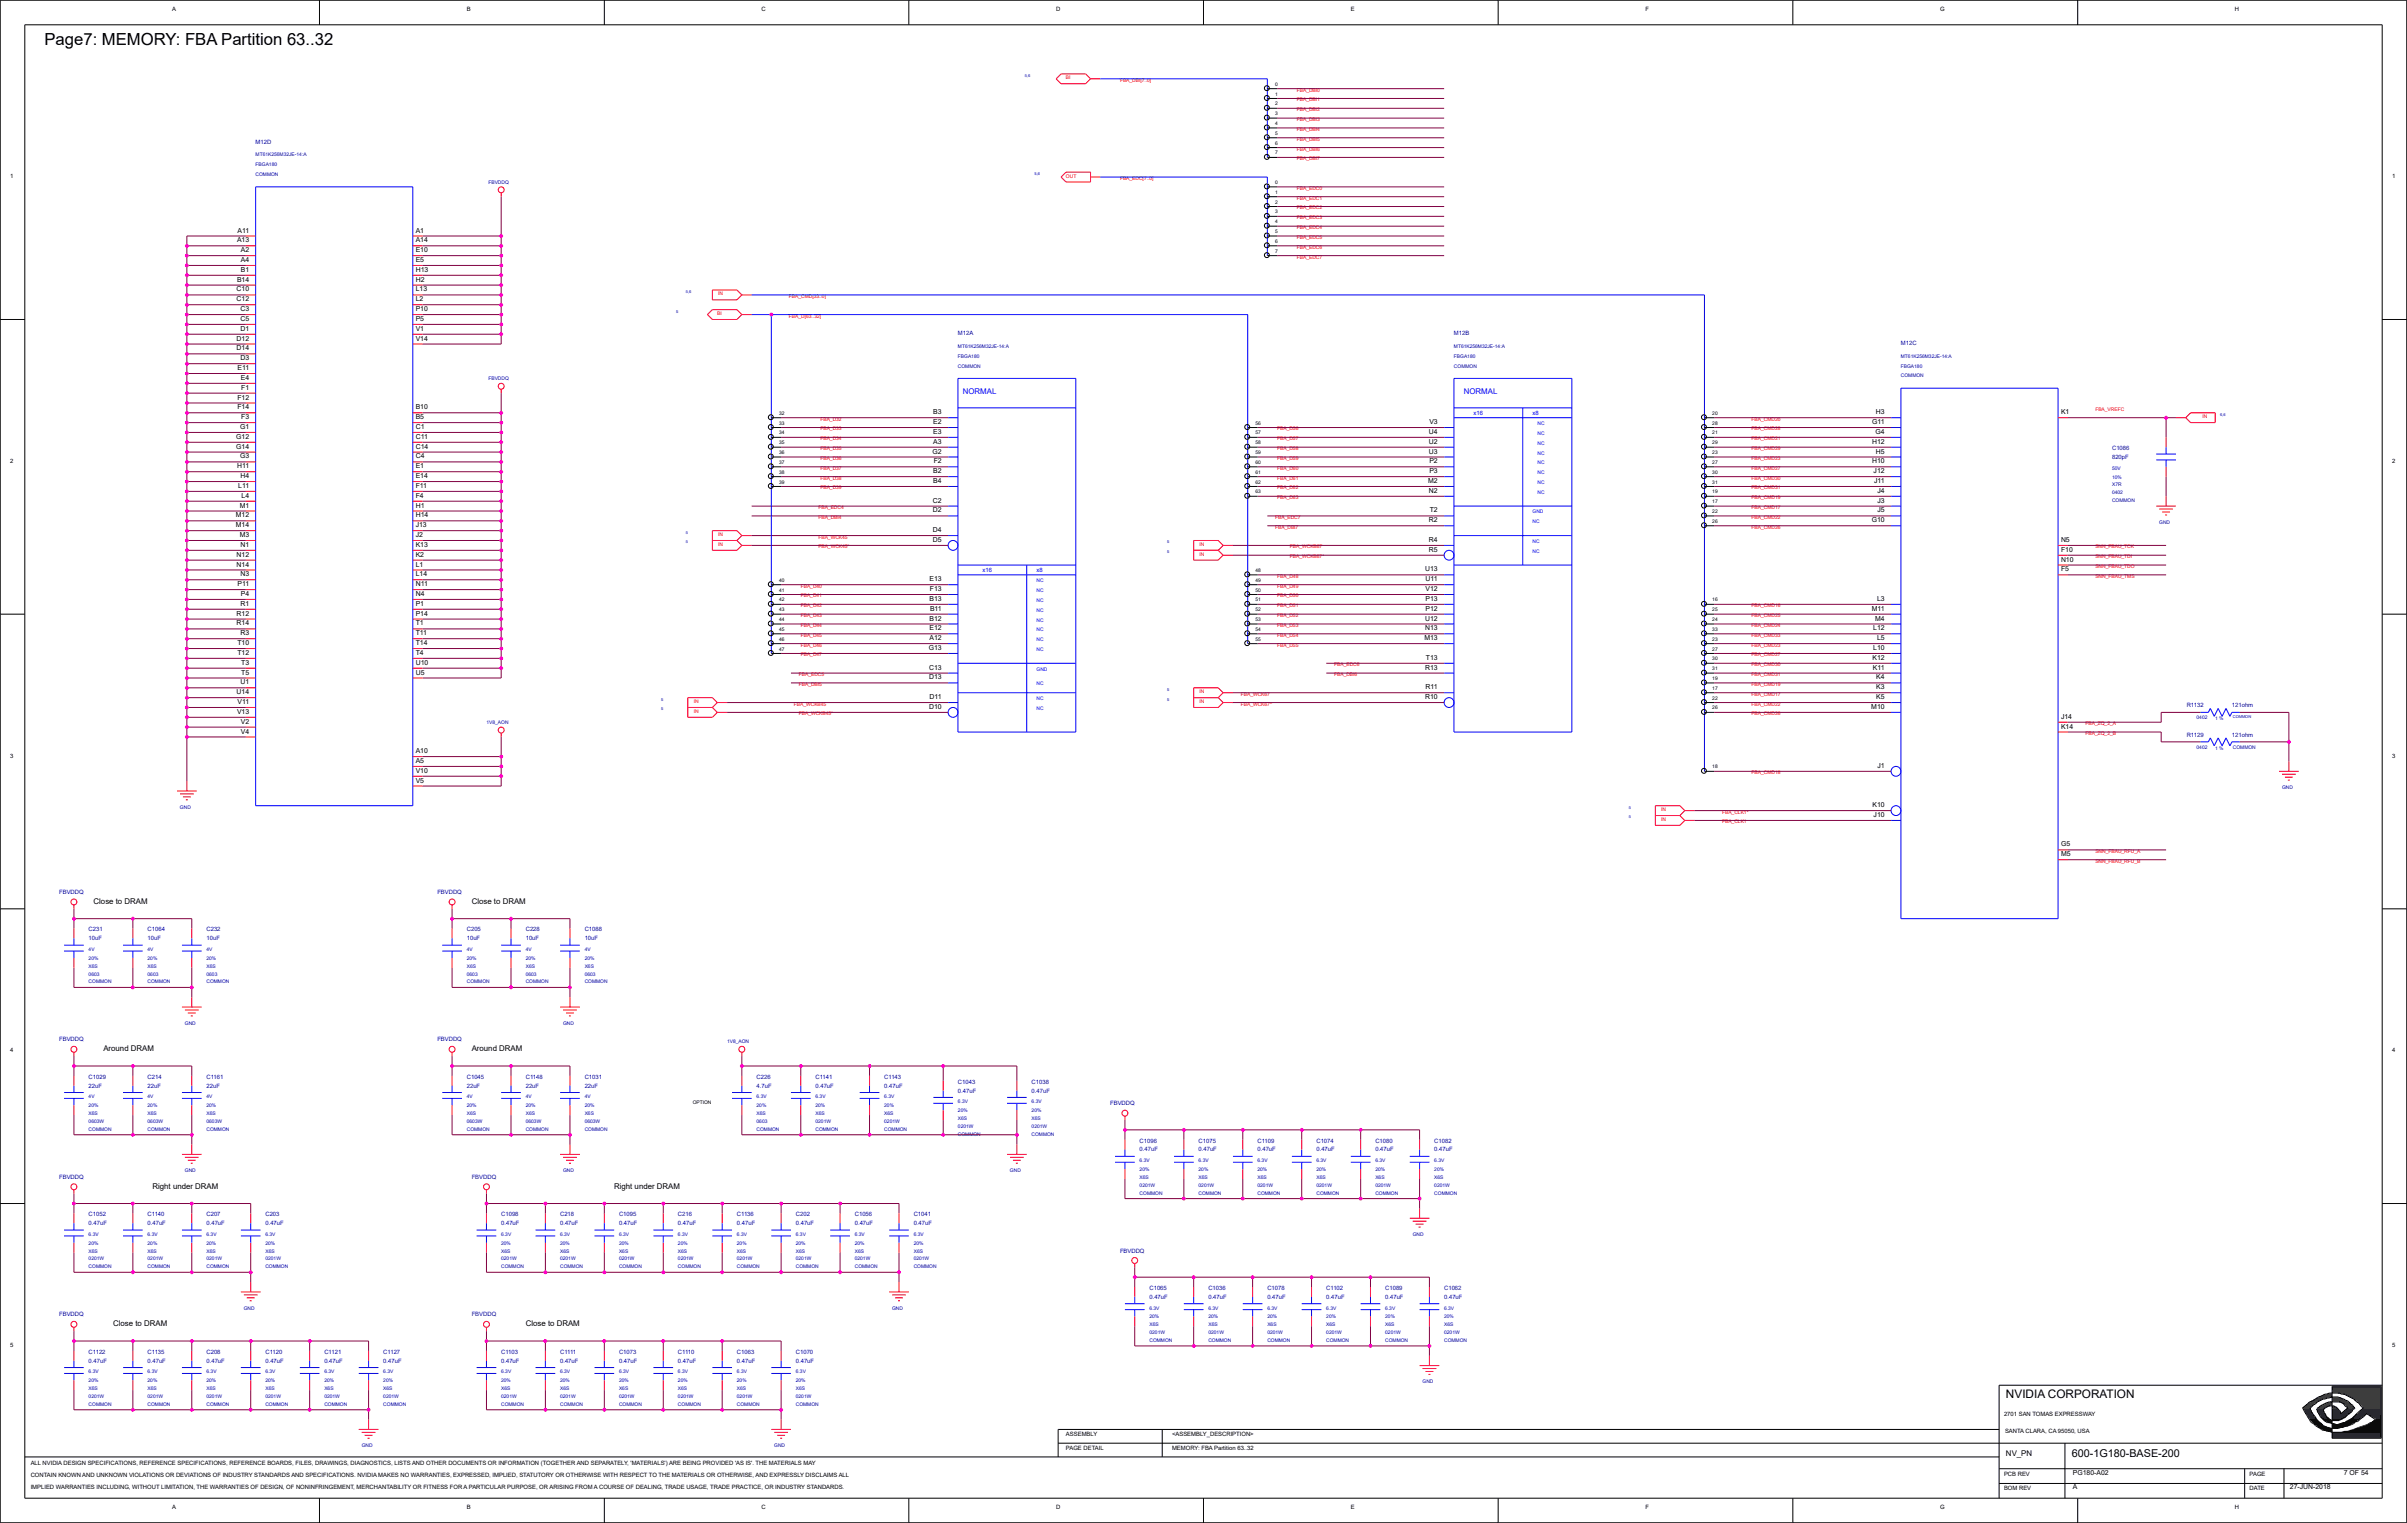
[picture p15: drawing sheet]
<svg xmlns="http://www.w3.org/2000/svg" width="271mm" height="172mm" viewBox="0 0 271 172" stroke-linecap="round" stroke-linejoin="round" font-family="sans-serif">
<defs><g id="words">
<text font-size="1.9" x="5" y="5.1">Page7: MEMORY: FBA Partition 63..32</text>
<text font-size="1.3" x="226.1" y="157.6">NVIDIA CORPORATION</text>
<text font-size="1.2" x="233.6" y="164.2">600-1G180-BASE-200</text>
<g font-size=".9" fill="#00f">
<text x="108.5" y="44.4">NORMAL</text>
<text x="165" y="44.4">NORMAL</text>
</g>
<g font-size=".9">
<text x="10.5" y="101.9">Close to DRAM</text>
<text x="53.2" y="101.9">Close to DRAM</text>
<text x="11.7" y="118.5">Around DRAM</text>
<text x="53.2" y="118.5">Around DRAM</text>
<text x="17.2" y="134">Right under DRAM</text>
<text x="69.2" y="134">Right under DRAM</text>
<text x="12.8" y="149.5">Close to DRAM</text>
<text x="59.3" y="149.5">Close to DRAM</text>
<text x="226.1" y="164.1">NV_PN</text>
</g>
<g font-size=".8">
<text x="26.7" y="27.3">A13</text>
<text x="26.8" y="26.2">A11</text>
<text x="27.1" y="29.5">A4</text>
<text x="27.1" y="28.4">A2</text>
<text x="46.9" y="29.5">E5</text>
<text x="46.9" y="28.4">E10</text>
<text x="46.9" y="27.3">A14</text>
<text x="46.9" y="26.2">A1</text>
<text x="26.7" y="34">C12</text>
<text x="26.7" y="32.9">C10</text>
<text x="26.7" y="31.8">B14</text>
<text x="27.1" y="35.1">C3</text>
<text x="27.1" y="30.6">B1</text>
<text x="46.9" y="35.1">P10</text>
<text x="46.9" y="34">L2</text>
<text x="46.9" y="32.9">L13</text>
<text x="46.9" y="31.8">H2</text>
<text x="46.9" y="30.6">H13</text>
<text x="26.7" y="39.5">D14</text>
<text x="26.7" y="38.4">D12</text>
<text x="26.8" y="41.7">E11</text>
<text x="27.1" y="40.6">D3</text>
<text x="27.1" y="37.3">D1</text>
<text x="27.1" y="36.2">C5</text>
<text x="46.9" y="38.4">V14</text>
<text x="46.9" y="37.3">V1</text>
<text x="46.9" y="36.2">P5</text>
<text x="26.8" y="46.1">F14</text>
<text x="26.8" y="45">F12</text>
<text x="27.1" y="42.8">E4</text>
<text x="27.2" y="47.3">F3</text>
<text x="27.2" y="43.9">F1</text>
<text x="46.9" y="47.3">B5</text>
<text x="46.9" y="46.1">B10</text>
<text x="105.2" y="47.8">E2</text>
<text x="105.2" y="46.7">B3</text>
<text x="161.1" y="47.8">V3</text>
<text x="211.1" y="47.8">G11</text>
<text x="211.5" y="46.7">H3</text>
<text x="232.3" y="46.7">K1</text>
<text x="26.6" y="50.6">G14</text>
<text x="26.6" y="49.5">G12</text>
<text x="26.7" y="52.8">H11</text>
<text x="27.1" y="51.7">G3</text>
<text x="27.1" y="48.4">G1</text>
<text x="27.1" y="53.9">H4</text>
<text x="46.9" y="53.9">E14</text>
<text x="46.9" y="52.8">E1</text>
<text x="46.9" y="51.7">C4</text>
<text x="46.9" y="50.6">C14</text>
<text x="46.9" y="49.5">C11</text>
<text x="46.9" y="48.4">C1</text>
<text x="105.1" y="51.1">G2</text>
<text x="105.2" y="53.3">B2</text>
<text x="105.2" y="50">A3</text>
<text x="105.2" y="48.9">E3</text>
<text x="105.3" y="52.2">F2</text>
<text x="161.1" y="51.1">U3</text>
<text x="161.1" y="50">U2</text>
<text x="161.1" y="48.9">U4</text>
<text x="161.1" y="53.3">P3</text>
<text x="161.1" y="52.2">P2</text>
<text x="211" y="52.2">H10</text>
<text x="211" y="50">H12</text>
<text x="211.2" y="53.3">J12</text>
<text x="211.4" y="48.9">G4</text>
<text x="211.5" y="51.1">H5</text>
<text x="26.6" y="59.4">M14</text>
<text x="26.6" y="58.3">M12</text>
<text x="26.9" y="55">L11</text>
<text x="27" y="57.2">M1</text>
<text x="27.2" y="56.1">L4</text>
<text x="46.9" y="59.4">J13</text>
<text x="46.9" y="58.3">H14</text>
<text x="46.9" y="57.2">H1</text>
<text x="46.9" y="56.1">F4</text>
<text x="46.9" y="55">F11</text>
<text x="105.2" y="60">D4</text>
<text x="105.2" y="57.8">D2</text>
<text x="105.2" y="56.7">C2</text>
<text x="105.2" y="54.5">B4</text>
<text x="161" y="54.5">M2</text>
<text x="161.1" y="58.9">R2</text>
<text x="161.1" y="55.6">N2</text>
<text x="161.2" y="57.8">T2</text>
<text x="211" y="58.9">G10</text>
<text x="211.3" y="54.5">J11</text>
<text x="211.6" y="57.8">J5</text>
<text x="211.6" y="56.7">J3</text>
<text x="211.6" y="55.6">J4</text>
<text x="26.7" y="63.9">N14</text>
<text x="26.7" y="62.8">N12</text>
<text x="27" y="60.5">M3</text>
<text x="27.1" y="65">N3</text>
<text x="27.1" y="61.6">N1</text>
<text x="46.9" y="65">L14</text>
<text x="46.9" y="63.9">L1</text>
<text x="46.9" y="62.8">K2</text>
<text x="46.9" y="61.6">K13</text>
<text x="46.9" y="60.5">J2</text>
<text x="104.8" y="65.5">E13</text>
<text x="105.2" y="61.1">D5</text>
<text x="160.7" y="64.4">U13</text>
<text x="160.7" y="65.5">U11</text>
<text x="161.1" y="62.2">R5</text>
<text x="161.1" y="61.1">R4</text>
<text x="232.3" y="64.4">F5</text>
<text x="232.3" y="63.3">N10</text>
<text x="232.3" y="62.2">F10</text>
<text x="232.3" y="61.1">N5</text>
<text x="26.7" y="70.5">R14</text>
<text x="26.7" y="69.4">R12</text>
<text x="26.8" y="66.1">P11</text>
<text x="27.1" y="71.6">R3</text>
<text x="27.1" y="68.3">R1</text>
<text x="27.1" y="67.2">P4</text>
<text x="46.9" y="71.6">T11</text>
<text x="46.9" y="70.5">T1</text>
<text x="46.9" y="69.4">P14</text>
<text x="46.9" y="68.3">P1</text>
<text x="46.9" y="67.2">N4</text>
<text x="46.9" y="66.1">N11</text>
<text x="104.8" y="71.1">E12</text>
<text x="104.8" y="70">B12</text>
<text x="104.8" y="67.7">B13</text>
<text x="104.8" y="66.6">F13</text>
<text x="104.8" y="68.8">B11</text>
<text x="160.7" y="71.1">N13</text>
<text x="160.7" y="70">U12</text>
<text x="160.7" y="68.8">P12</text>
<text x="160.7" y="67.7">P13</text>
<text x="160.7" y="66.6">V12</text>
<text x="211" y="68.8">M11</text>
<text x="211.2" y="71.1">L12</text>
<text x="211.4" y="70">M4</text>
<text x="211.6" y="67.7">L3</text>
<text x="26.8" y="73.8">T12</text>
<text x="26.8" y="72.7">T10</text>
<text x="27.1" y="77.2">U1</text>
<text x="27.2" y="76">T5</text>
<text x="27.2" y="74.9">T3</text>
<text x="46.9" y="76">U5</text>
<text x="46.9" y="74.9">U10</text>
<text x="46.9" y="73.8">T4</text>
<text x="46.9" y="72.7">T14</text>
<text x="104.7" y="73.3">G13</text>
<text x="104.7" y="76.6">D13</text>
<text x="104.7" y="75.5">C13</text>
<text x="104.8" y="72.2">A12</text>
<text x="160.6" y="72.2">M13</text>
<text x="160.7" y="75.5">R13</text>
<text x="160.7" y="77.7">R11</text>
<text x="160.7" y="74.4">T13</text>
<text x="211.1" y="74.4">K12</text>
<text x="211.1" y="75.5">K11</text>
<text x="211.2" y="73.3">L10</text>
<text x="211.5" y="77.7">K3</text>
<text x="211.5" y="76.6">K4</text>
<text x="211.6" y="72.2">L5</text>
<text x="26.7" y="78.3">U14</text>
<text x="26.7" y="80.5">V13</text>
<text x="26.8" y="79.4">V11</text>
<text x="27.1" y="82.7">V4</text>
<text x="27.1" y="81.6">V2</text>
<text x="104.7" y="79.9">D10</text>
<text x="104.8" y="78.8">D11</text>
<text x="160.7" y="78.8">R10</text>
<text x="211" y="79.9">M10</text>
<text x="211.5" y="78.8">K5</text>
<text x="232.3" y="82.1">K14</text>
<text x="232.3" y="81">J14</text>
<text x="46.9" y="88.2">V5</text>
<text x="46.9" y="87.1">V10</text>
<text x="46.9" y="86">A5</text>
<text x="46.9" y="84.9">A10</text>
<text x="211.6" y="86.6">J1</text>
<text x="211.1" y="91">K10</text>
<text x="211.2" y="92.1">J10</text>
<text x="232.3" y="95.4">G5</text>
<text x="232.3" y="96.5">M5</text>
<text x="233.7" y="167.9">A</text>
<text x="233.7" y="166.2">PG180-A02</text>
<text x="258.1" y="167.9">27-JUN-2018</text>
<text x="264.2" y="166.2">7 OF 54</text>
</g>
<g font-size=".7">
<text x="19.4" y="1.2">A</text>
<text x="52.6" y="1.2">B</text>
<text x="85.8" y="1.2">C</text>
<text x="119.1" y="1.2">D</text>
<text x="152.3" y="1.2">E</text>
<text x="185.5" y="1.2">F</text>
<text x="218.7" y="1.2">G</text>
<text x="251.9" y="1.2">H</text>
<text x="1.1" y="20.1">1</text>
<text x="269.7" y="20.1">1</text>
<text x="1.1" y="52.2">2</text>
<text x="269.7" y="52.2">2</text>
<text x="1.1" y="85.4">3</text>
<text x="269.7" y="85.4">3</text>
<text x="1.1" y="118.6">4</text>
<text x="269.7" y="118.6">4</text>
<text x="1.1" y="151.8">5</text>
<text x="269.7" y="151.8">5</text>
<text x="120.2" y="161.9">ASSEMBLY</text>
<text x="132.1" y="161.9">&lt;ASSEMBLY_DESCRIPTION&gt;</text>
<text x="225.9" y="159.6">2701 SAN TOMAS EXPRESSWAY</text>
<text x="226" y="161.6">SANTA CLARA, CA 95050, USA</text>
<text x="3.5" y="165.1">ALL NVIDIA DESIGN SPECIFICATIONS, REFERENCE SPECIFICATIONS, REFERENCE BOARDS, FILES, DRAWINGS, DIAGNOSTICS, LISTS AND OTHER DOCUMENTS OR INFORMATION (TOGETHER AND SEPARATELY, 'MATERIALS') ARE BEING PROVIDED 'AS IS'. THE MATERIALS MAY</text>
<text x="3.5" y="167.9">IMPLIED WARRANTIES INCLUDING, WITHOUT LIMITATION, THE WARRANTIES OF DESIGN, OF NONINFRINGEMENT, MERCHANTABILITY OR FITNESS FOR A PARTICULAR PURPOSE, OR ARISING FROM A COURSE OF DEALING, TRADE USAGE, TRADE PRACTICE, OR INDUSTRY STANDARDS.</text>
<text x="3.5" y="166.5">CONTAIN KNOWN AND UNKNOWN VIOLATIONS OR DEVIATIONS OF INDUSTRY STANDARDS AND SPECIFICATIONS. NVIDIA MAKES NO WARRANTIES, EXPRESSED, IMPLIED, STATUTORY OR OTHERWISE WITH RESPECT TO THE MATERIALS OR OTHERWISE, AND EXPRESSLY DISCLAIMS ALL</text>
<text x="120.2" y="163.5">PAGE DETAIL</text>
<text x="132.1" y="163.5">MEMORY: FBA Partition 63..32</text>
<text x="225.9" y="166.3">PCB REV</text>
<text x="253.6" y="166.3">PAGE</text>
<text x="19.4" y="170.1">A</text>
<text x="52.6" y="170.1">B</text>
<text x="85.8" y="170.1">C</text>
<text x="119.1" y="170.1">D</text>
<text x="152.3" y="170.1">E</text>
<text x="185.5" y="170.1">F</text>
<text x="218.7" y="170.1">G</text>
<text x="225.9" y="168">BOM REV</text>
<text x="251.9" y="170.1">H</text>
<text x="253.6" y="168">DATE</text>
</g>
<g font-size=".7" fill="#0000a0">
<text x="28.8" y="16.2">M12D</text>
<text x="108" y="37.8">M12A</text>
<text x="163.9" y="37.8">M12B</text>
<text x="214.3" y="38.9">M12C</text>
<text x="238.1" y="50.7">C1086</text>
<text x="238.1" y="51.7">820pF</text>
<text x="246.5" y="83.1">R1129</text>
<text x="246.5" y="79.8">R1132</text>
<text x="251.6" y="83.1">121ohm</text>
<text x="251.6" y="79.8">121ohm</text>
<text x="6.7" y="100.8">FBVDDQ</text>
<text x="49.3" y="100.8">FBVDDQ</text>
<text x="10" y="105">C231</text>
<text x="10" y="106">10uF</text>
<text x="16.6" y="105">C1064</text>
<text x="16.6" y="106">10uF</text>
<text x="23.3" y="105">C232</text>
<text x="23.3" y="106">10uF</text>
<text x="52.6" y="105">C205</text>
<text x="52.6" y="106">10uF</text>
<text x="59.3" y="105">C228</text>
<text x="59.3" y="106">10uF</text>
<text x="65.9" y="105">C1088</text>
<text x="65.9" y="106">10uF</text>
<text x="6.7" y="117.4">FBVDDQ</text>
<text x="49.3" y="117.4">FBVDDQ</text>
<text x="10" y="121.6">C1029</text>
<text x="10" y="122.6">22uF</text>
<text x="16.6" y="121.6">C214</text>
<text x="16.6" y="122.6">22uF</text>
<text x="23.3" y="121.6">C1161</text>
<text x="23.3" y="122.6">22uF</text>
<text x="52.6" y="121.6">C1045</text>
<text x="52.6" y="122.6">22uF</text>
<text x="59.3" y="121.6">C1148</text>
<text x="59.3" y="122.6">22uF</text>
<text x="65.9" y="121.6">C1031</text>
<text x="65.9" y="122.6">22uF</text>
<text x="85.3" y="121.6">C226</text>
<text x="85.3" y="122.6">4.7uF</text>
<text x="91.9" y="121.6">C1141</text>
<text x="91.9" y="122.6">0.47uF</text>
<text x="99.7" y="121.6">C1143</text>
<text x="99.7" y="122.6">0.47uF</text>
<text x="108" y="122.2">C1043</text>
<text x="108" y="123.2">0.47uF</text>
<text x="116.3" y="122.2">C1038</text>
<text x="116.3" y="123.2">0.47uF</text>
<text x="125.2" y="124.6">FBVDDQ</text>
<text x="128.5" y="128.8">C1096</text>
<text x="128.5" y="129.8">0.47uF</text>
<text x="135.1" y="128.8">C1075</text>
<text x="135.1" y="129.8">0.47uF</text>
<text x="141.8" y="128.8">C1109</text>
<text x="141.8" y="129.8">0.47uF</text>
<text x="148.4" y="128.8">C1074</text>
<text x="148.4" y="129.8">0.47uF</text>
<text x="155" y="128.8">C1080</text>
<text x="155" y="129.8">0.47uF</text>
<text x="161.7" y="128.8">C1082</text>
<text x="161.7" y="129.8">0.47uF</text>
<text x="6.7" y="132.9">FBVDDQ</text>
<text x="10" y="137.1">C1052</text>
<text x="16.6" y="137.1">C1140</text>
<text x="23.3" y="137.1">C207</text>
<text x="29.9" y="137.1">C203</text>
<text x="53.2" y="132.9">FBVDDQ</text>
<text x="56.5" y="137.1">C1098</text>
<text x="63.1" y="137.1">C218</text>
<text x="69.8" y="137.1">C1095</text>
<text x="76.4" y="137.1">C216</text>
<text x="83.1" y="137.1">C1136</text>
<text x="89.7" y="137.1">C202</text>
<text x="96.4" y="137.1">C1056</text>
<text x="103" y="137.1">C1041</text>
<text x="10" y="138.1">0.47uF</text>
<text x="16.6" y="138.1">0.47uF</text>
<text x="23.3" y="138.1">0.47uF</text>
<text x="29.9" y="138.1">0.47uF</text>
<text x="56.5" y="138.1">0.47uF</text>
<text x="63.1" y="138.1">0.47uF</text>
<text x="69.8" y="138.1">0.47uF</text>
<text x="76.4" y="138.1">0.47uF</text>
<text x="83.1" y="138.1">0.47uF</text>
<text x="89.7" y="138.1">0.47uF</text>
<text x="96.4" y="138.1">0.47uF</text>
<text x="103" y="138.1">0.47uF</text>
<text x="126.3" y="141.2">FBVDDQ</text>
<text x="6.7" y="148.4">FBVDDQ</text>
<text x="53.2" y="148.4">FBVDDQ</text>
<text x="129.6" y="145.4">C1065</text>
<text x="129.6" y="146.4">0.47uF</text>
<text x="136.2" y="145.4">C1036</text>
<text x="136.2" y="146.4">0.47uF</text>
<text x="142.9" y="145.4">C1078</text>
<text x="142.9" y="146.4">0.47uF</text>
<text x="149.5" y="145.4">C1102</text>
<text x="149.5" y="146.4">0.47uF</text>
<text x="156.2" y="145.4">C1089</text>
<text x="156.2" y="146.4">0.47uF</text>
<text x="162.8" y="145.4">C1062</text>
<text x="162.8" y="146.4">0.47uF</text>
<text x="10" y="152.6">C1122</text>
<text x="10" y="153.6">0.47uF</text>
<text x="16.6" y="152.6">C1135</text>
<text x="16.6" y="153.6">0.47uF</text>
<text x="23.3" y="152.6">C208</text>
<text x="23.3" y="153.6">0.47uF</text>
<text x="29.9" y="152.6">C1120</text>
<text x="29.9" y="153.6">0.47uF</text>
<text x="36.6" y="152.6">C1121</text>
<text x="36.6" y="153.6">0.47uF</text>
<text x="43.2" y="152.6">C1127</text>
<text x="43.2" y="153.6">0.47uF</text>
<text x="56.5" y="152.6">C1103</text>
<text x="56.5" y="153.6">0.47uF</text>
<text x="63.1" y="152.6">C1111</text>
<text x="63.1" y="153.6">0.47uF</text>
<text x="69.8" y="152.6">C1073</text>
<text x="69.8" y="153.6">0.47uF</text>
<text x="76.4" y="152.6">C1110</text>
<text x="76.4" y="153.6">0.47uF</text>
<text x="83.1" y="152.6">C1063</text>
<text x="83.1" y="153.6">0.47uF</text>
<text x="89.7" y="152.6">C1070</text>
<text x="89.7" y="153.6">0.47uF</text>
</g>
<g font-size=".7" fill="#00f">
<text x="166.1" y="46.8">x16</text>
<text x="172.8" y="46.8">x8</text>
<text x="110.8" y="64.5">x16</text>
<text x="116.8" y="64.5">x8</text>
</g>
<g font-size=".6" fill="#f00">
<text x="120.2" y="8.9">BI</text>
<text x="126.3" y="9.2">FBA_DBI[7..0]</text>
<text x="146.2" y="10.3">FBA_DBI0</text>
<text x="146.2" y="11.4">FBA_DBI1</text>
<text x="146.2" y="12.5">FBA_DBI2</text>
<text x="146.2" y="13.6">FBA_DBI3</text>
<text x="146.2" y="14.8">FBA_DBI4</text>
<text x="146.2" y="15.9">FBA_DBI5</text>
<text x="146.2" y="17">FBA_DBI6</text>
<text x="120.2" y="20">OUT</text>
<text x="126.3" y="20.3">FBA_EDC[7..0]</text>
<text x="146.2" y="18.1">FBA_DBI7</text>
<text x="146.2" y="21.4">FBA_EDC0</text>
<text x="146.2" y="22.5">FBA_EDC1</text>
<text x="146.2" y="23.6">FBA_EDC2</text>
<text x="146.2" y="24.7">FBA_EDC3</text>
<text x="146.2" y="25.8">FBA_EDC4</text>
<text x="146.2" y="26.9">FBA_EDC5</text>
<text x="146.2" y="28">FBA_EDC6</text>
<text x="146.2" y="29.1">FBA_EDC7</text>
<text x="80.9" y="35.5">BI</text>
<text x="81" y="33.3">IN</text>
<text x="88.9" y="33.6">FBA_CMD[33..0]</text>
<text x="88.9" y="35.8">FBA_D[63..32]</text>
<text x="92.5" y="47.4">FBA_D32</text>
<text x="197.5" y="47.4">FBA_CMD20</text>
<text x="236.2" y="46.3">FBA_VREFC</text>
<text x="248.3" y="47.1">IN</text>
<text x="92.5" y="48.5">FBA_D33</text>
<text x="92.5" y="49.6">FBA_D34</text>
<text x="92.5" y="50.7">FBA_D35</text>
<text x="92.5" y="51.8">FBA_D36</text>
<text x="92.5" y="53">FBA_D37</text>
<text x="144" y="48.5">FBA_D56</text>
<text x="144" y="49.6">FBA_D57</text>
<text x="144" y="50.7">FBA_D58</text>
<text x="144" y="51.8">FBA_D59</text>
<text x="144" y="53">FBA_D60</text>
<text x="197.5" y="49.6">FBA_CMD21</text>
<text x="197.5" y="51.8">FBA_CMD23</text>
<text x="197.5" y="53">FBA_CMD27</text>
<text x="197.5" y="48.5">FBA_CMD28</text>
<text x="197.5" y="50.7">FBA_CMD29</text>
<text x="92.3" y="58.5">FBA_DBI4</text>
<text x="92.3" y="57.4">FBA_EDC4</text>
<text x="92.5" y="54.1">FBA_D38</text>
<text x="92.5" y="55.2">FBA_D39</text>
<text x="143.8" y="59.6">FBA_DBI7</text>
<text x="143.8" y="58.5">FBA_EDC7</text>
<text x="144" y="54.1">FBA_D61</text>
<text x="144" y="55.2">FBA_D62</text>
<text x="144" y="56.3">FBA_D63</text>
<text x="197.5" y="57.4">FBA_CMD17</text>
<text x="197.5" y="56.3">FBA_CMD19</text>
<text x="197.5" y="58.5">FBA_CMD22</text>
<text x="197.5" y="59.6">FBA_CMD26</text>
<text x="197.5" y="54.1">FBA_CMD30</text>
<text x="197.5" y="55.2">FBA_CMD31</text>
<text x="81" y="61.5">IN</text>
<text x="81" y="60.4">IN</text>
<text x="92.3" y="60.7">FBA_WCK45</text>
<text x="92.3" y="61.8">FBA_WCK45*</text>
<text x="135.2" y="62.6">IN</text>
<text x="135.2" y="61.5">IN</text>
<text x="144" y="65.1">FBA_D48</text>
<text x="145.4" y="61.8">FBA_WCKB67</text>
<text x="145.4" y="62.9">FBA_WCKB67*</text>
<text x="236.2" y="61.8">SNN_FBAU_TCK</text>
<text x="236.2" y="62.9">SNN_FBAU_TDI</text>
<text x="236.2" y="64">SNN_FBAU_TDO</text>
<text x="236.2" y="65.1">SNN_FBAU_TMS</text>
<text x="90.3" y="66.2">FBA_D40</text>
<text x="90.3" y="67.4">FBA_D41</text>
<text x="90.3" y="68.5">FBA_D42</text>
<text x="90.3" y="69.6">FBA_D43</text>
<text x="90.3" y="70.7">FBA_D44</text>
<text x="90.3" y="71.8">FBA_D45</text>
<text x="144" y="66.2">FBA_D49</text>
<text x="144" y="67.4">FBA_D50</text>
<text x="144" y="68.5">FBA_D51</text>
<text x="144" y="69.6">FBA_D52</text>
<text x="144" y="70.7">FBA_D53</text>
<text x="144" y="71.8">FBA_D54</text>
<text x="197.5" y="68.5">FBA_CMD16</text>
<text x="197.5" y="70.7">FBA_CMD24</text>
<text x="197.5" y="69.6">FBA_CMD25</text>
<text x="197.5" y="71.8">FBA_CMD33</text>
<text x="90.1" y="77.3">FBA_DBI5</text>
<text x="90.1" y="76.2">FBA_EDC5</text>
<text x="90.3" y="72.9">FBA_D46</text>
<text x="90.3" y="74">FBA_D47</text>
<text x="144" y="72.9">FBA_D55</text>
<text x="150.4" y="76.2">FBA_DBI6</text>
<text x="150.4" y="75.1">FBA_EDC6</text>
<text x="197.5" y="77.3">FBA_CMD19</text>
<text x="197.5" y="72.9">FBA_CMD23</text>
<text x="197.5" y="74">FBA_CMD27</text>
<text x="197.5" y="75.1">FBA_CMD30</text>
<text x="197.5" y="76.2">FBA_CMD31</text>
<text x="78.2" y="80.4">IN</text>
<text x="78.2" y="79.3">IN</text>
<text x="89.5" y="79.5">FBA_WCKB45</text>
<text x="90.1" y="80.6">FBA_WCKB45*</text>
<text x="135.2" y="79.3">IN</text>
<text x="135.2" y="78.1">IN</text>
<text x="139.9" y="78.4">FBA_WCK67</text>
<text x="139.9" y="79.5">FBA_WCK67*</text>
<text x="197.5" y="78.4">FBA_CMD17</text>
<text x="197.5" y="79.5">FBA_CMD22</text>
<text x="197.5" y="80.6">FBA_CMD26</text>
<text x="235.1" y="81.7">FBA_ZQ_2_A</text>
<text x="235.1" y="82.9">FBA_ZQ_2_B</text>
<text x="197.5" y="87.3">FBA_CMD18</text>
<text x="187.3" y="92.5">IN</text>
<text x="187.3" y="91.4">IN</text>
<text x="194.1" y="92.8">FBA_CLK1</text>
<text x="194.1" y="91.7">FBA_CLK1*</text>
<text x="236.2" y="96.1">SNN_FBAU_RFU_A</text>
<text x="236.2" y="97.2">SNN_FBAU_RFU_B</text>
</g>
<g font-size=".6">
<text x="143.8" y="11.9">2</text>
<text x="143.8" y="10.8">1</text>
<text x="143.8" y="9.7">0</text>
<text x="143.8" y="17.4">7</text>
<text x="143.8" y="16.3">6</text>
<text x="143.8" y="15.2">5</text>
<text x="143.8" y="14.1">4</text>
<text x="143.8" y="13">3</text>
<text x="143.8" y="22.9">2</text>
<text x="143.8" y="21.8">1</text>
<text x="143.8" y="20.7">0</text>
<text x="143.8" y="28.5">7</text>
<text x="143.8" y="27.4">6</text>
<text x="143.8" y="26.3">5</text>
<text x="143.8" y="25.2">4</text>
<text x="143.8" y="24.1">3</text>
<text x="87.8" y="47.9">33</text>
<text x="87.8" y="46.8">32</text>
<text x="141.5" y="47.9">56</text>
<text x="193" y="47.9">28</text>
<text x="193" y="46.8">20</text>
<text x="87.8" y="53.4">38</text>
<text x="87.8" y="52.3">37</text>
<text x="87.8" y="51.2">36</text>
<text x="87.8" y="50.1">35</text>
<text x="87.8" y="49">34</text>
<text x="141.5" y="53.4">61</text>
<text x="141.5" y="52.3">60</text>
<text x="141.5" y="51.2">59</text>
<text x="141.5" y="50.1">58</text>
<text x="141.5" y="49">57</text>
<text x="193" y="53.4">30</text>
<text x="193" y="52.3">27</text>
<text x="193" y="51.2">23</text>
<text x="193" y="50.1">29</text>
<text x="193" y="49">21</text>
<text x="87.8" y="54.5">39</text>
<text x="141.5" y="55.6">63</text>
<text x="141.5" y="54.5">62</text>
<text x="193" y="58.9">26</text>
<text x="193" y="57.8">22</text>
<text x="193" y="56.7">17</text>
<text x="193" y="55.6">19</text>
<text x="193" y="54.5">31</text>
<text x="87.8" y="65.6">40</text>
<text x="141.5" y="65.6">49</text>
<text x="141.5" y="64.5">48</text>
<text x="87.8" y="71.1">45</text>
<text x="87.8" y="70">44</text>
<text x="87.8" y="68.9">43</text>
<text x="87.8" y="67.8">42</text>
<text x="87.8" y="66.7">41</text>
<text x="141.5" y="71.1">54</text>
<text x="141.5" y="70">53</text>
<text x="141.5" y="68.9">52</text>
<text x="141.5" y="67.8">51</text>
<text x="141.5" y="66.7">50</text>
<text x="193" y="71.1">33</text>
<text x="193" y="70">24</text>
<text x="193" y="68.9">25</text>
<text x="193" y="67.8">16</text>
<text x="87.8" y="73.3">47</text>
<text x="87.8" y="72.2">46</text>
<text x="141.5" y="72.2">55</text>
<text x="193" y="77.8">17</text>
<text x="193" y="76.7">19</text>
<text x="193" y="75.5">31</text>
<text x="193" y="74.4">30</text>
<text x="193" y="73.3">27</text>
<text x="193" y="72.2">23</text>
<text x="193" y="80">26</text>
<text x="193" y="78.9">22</text>
<text x="193" y="86.6">18</text>
<text x="78.1" y="124.5">OPTION</text>
</g>
<g font-size=".6" fill="#0000a0">
<text x="28.8" y="17.6">MT61K256M32JE-14:A</text>
<text x="28.8" y="18.7">FBGA180</text>
<text x="28.8" y="19.8">COMMON</text>
<text x="55.1" y="20.7">FBVDDQ</text>
<text x="108" y="40.3">FBGA180</text>
<text x="108" y="41.4">COMMON</text>
<text x="108" y="39.2">MT61K256M32JE-14:A</text>
<text x="163.9" y="40.3">FBGA180</text>
<text x="163.9" y="39.2">MT61K256M32JE-14:A</text>
<text x="163.9" y="41.4">COMMON</text>
<text x="214.3" y="40.3">MT61K256M32JE-14:A</text>
<text x="214.3" y="41.4">FBGA180</text>
<text x="55.1" y="42.9">FBVDDQ</text>
<text x="214.3" y="42.5">COMMON</text>
<text x="238.1" y="54">10%</text>
<text x="238.1" y="53">50V</text>
<text x="238.1" y="54.8">X7R</text>
<text x="238.1" y="55.7">0402</text>
<text x="238.1" y="56.6">COMMON</text>
<text x="243.4" y="59">GND</text>
<text x="54.8" y="81.6">1V8_AON</text>
<text x="247.6" y="81.1">0402</text>
<text x="249.7" y="81.2">1 %</text>
<text x="247.6" y="84.4">0402</text>
<text x="249.7" y="84.5">1 %</text>
<text x="251.7" y="84.4">COMMON</text>
<text x="257.3" y="88.9">GND</text>
<text x="20.3" y="91.2">GND</text>
<text x="10" y="107.2">4V</text>
<text x="16.6" y="107.2">4V</text>
<text x="23.3" y="107.2">4V</text>
<text x="52.6" y="107.2">4V</text>
<text x="59.3" y="107.2">4V</text>
<text x="65.9" y="107.2">4V</text>
<text x="10" y="110">0603</text>
<text x="10" y="110.9">COMMON</text>
<text x="10" y="109.1">X6S</text>
<text x="10" y="108.2">20%</text>
<text x="16.6" y="110.9">COMMON</text>
<text x="16.6" y="110">0603</text>
<text x="16.6" y="108.2">20%</text>
<text x="16.6" y="109.1">X6S</text>
<text x="23.3" y="109.1">X6S</text>
<text x="23.3" y="110">0603</text>
<text x="23.3" y="110.9">COMMON</text>
<text x="23.3" y="108.2">20%</text>
<text x="52.6" y="109.1">X6S</text>
<text x="52.6" y="110">0603</text>
<text x="52.6" y="110.9">COMMON</text>
<text x="52.6" y="108.2">20%</text>
<text x="59.3" y="110">0603</text>
<text x="59.3" y="110.9">COMMON</text>
<text x="59.3" y="109.1">X6S</text>
<text x="59.3" y="108.2">20%</text>
<text x="65.9" y="108.2">20%</text>
<text x="65.9" y="109.1">X6S</text>
<text x="65.9" y="110">0603</text>
<text x="65.9" y="110.9">COMMON</text>
<text x="20.8" y="115.5">GND</text>
<text x="63.5" y="115.5">GND</text>
<text x="82" y="117.6">1V8_AON</text>
<text x="10" y="124.8">20%</text>
<text x="10" y="125.7">X6S</text>
<text x="10" y="123.8">4V</text>
<text x="16.6" y="124.8">20%</text>
<text x="16.6" y="123.8">4V</text>
<text x="16.6" y="125.7">X6S</text>
<text x="23.3" y="123.8">4V</text>
<text x="23.3" y="124.8">20%</text>
<text x="23.3" y="125.7">X6S</text>
<text x="52.6" y="123.8">4V</text>
<text x="52.6" y="124.8">20%</text>
<text x="52.6" y="125.7">X6S</text>
<text x="59.3" y="125.7">X6S</text>
<text x="59.3" y="123.8">4V</text>
<text x="59.3" y="124.8">20%</text>
<text x="65.9" y="125.7">X6S</text>
<text x="65.9" y="124.8">20%</text>
<text x="65.9" y="123.8">4V</text>
<text x="85.3" y="123.8">6.3V</text>
<text x="85.3" y="125.7">X6S</text>
<text x="85.3" y="124.8">20%</text>
<text x="91.9" y="124.8">20%</text>
<text x="91.9" y="123.8">6.3V</text>
<text x="91.9" y="125.7">X6S</text>
<text x="99.7" y="124.8">20%</text>
<text x="99.7" y="123.8">6.3V</text>
<text x="99.7" y="125.7">X6S</text>
<text x="108" y="125.4">20%</text>
<text x="108" y="124.4">6.3V</text>
<text x="116.3" y="124.4">6.3V</text>
<text x="116.3" y="125.4">20%</text>
<text x="10" y="126.6">0603W</text>
<text x="10" y="127.5">COMMON</text>
<text x="16.6" y="126.6">0603W</text>
<text x="16.6" y="127.5">COMMON</text>
<text x="23.3" y="127.5">COMMON</text>
<text x="23.3" y="126.6">0603W</text>
<text x="52.6" y="126.6">0603W</text>
<text x="52.6" y="127.5">COMMON</text>
<text x="59.3" y="127.5">COMMON</text>
<text x="59.3" y="126.6">0603W</text>
<text x="65.9" y="126.6">0603W</text>
<text x="65.9" y="127.5">COMMON</text>
<text x="85.3" y="127.5">COMMON</text>
<text x="85.3" y="126.6">0603</text>
<text x="91.9" y="126.6">0201W</text>
<text x="91.9" y="127.5">COMMON</text>
<text x="99.7" y="126.6">0201W</text>
<text x="99.7" y="127.5">COMMON</text>
<text x="108" y="127.1">0201W</text>
<text x="108" y="128">COMMON</text>
<text x="108" y="126.3">X6S</text>
<text x="116.3" y="126.3">X6S</text>
<text x="116.3" y="127.1">0201W</text>
<text x="116.3" y="128">COMMON</text>
<text x="128.5" y="131">6.3V</text>
<text x="135.1" y="131">6.3V</text>
<text x="141.8" y="131">6.3V</text>
<text x="148.4" y="131">6.3V</text>
<text x="155" y="131">6.3V</text>
<text x="161.7" y="131">6.3V</text>
<text x="20.8" y="132.1">GND</text>
<text x="63.5" y="132.1">GND</text>
<text x="113.9" y="132.1">GND</text>
<text x="128.5" y="133.8">0201W</text>
<text x="128.5" y="132">20%</text>
<text x="128.5" y="132.9">X6S</text>
<text x="128.5" y="134.7">COMMON</text>
<text x="135.1" y="133.8">0201W</text>
<text x="135.1" y="132">20%</text>
<text x="135.1" y="132.9">X6S</text>
<text x="135.1" y="134.7">COMMON</text>
<text x="141.8" y="133.8">0201W</text>
<text x="141.8" y="132">20%</text>
<text x="141.8" y="132.9">X6S</text>
<text x="141.8" y="134.7">COMMON</text>
<text x="148.4" y="133.8">0201W</text>
<text x="148.4" y="132">20%</text>
<text x="148.4" y="132.9">X6S</text>
<text x="148.4" y="134.7">COMMON</text>
<text x="155" y="133.8">0201W</text>
<text x="155" y="132">20%</text>
<text x="155" y="132.9">X6S</text>
<text x="155" y="134.7">COMMON</text>
<text x="161.7" y="133.8">0201W</text>
<text x="161.7" y="132">20%</text>
<text x="161.7" y="132.9">X6S</text>
<text x="161.7" y="134.7">COMMON</text>
<text x="10" y="142.1">0201W</text>
<text x="10" y="140.3">20%</text>
<text x="10" y="139.3">6.3V</text>
<text x="10" y="141.2">X6S</text>
<text x="10" y="143">COMMON</text>
<text x="16.6" y="142.1">0201W</text>
<text x="16.6" y="140.3">20%</text>
<text x="16.6" y="139.3">6.3V</text>
<text x="16.6" y="141.2">X6S</text>
<text x="16.6" y="143">COMMON</text>
<text x="23.3" y="142.1">0201W</text>
<text x="23.3" y="140.3">20%</text>
<text x="23.3" y="139.3">6.3V</text>
<text x="23.3" y="141.2">X6S</text>
<text x="23.3" y="143">COMMON</text>
<text x="29.9" y="142.1">0201W</text>
<text x="29.9" y="140.3">20%</text>
<text x="29.9" y="139.3">6.3V</text>
<text x="29.9" y="141.2">X6S</text>
<text x="29.9" y="143">COMMON</text>
<text x="56.5" y="142.1">0201W</text>
<text x="56.5" y="140.3">20%</text>
<text x="56.5" y="139.3">6.3V</text>
<text x="56.5" y="141.2">X6S</text>
<text x="56.5" y="143">COMMON</text>
<text x="63.1" y="142.1">0201W</text>
<text x="63.1" y="140.3">20%</text>
<text x="63.1" y="139.3">6.3V</text>
<text x="63.1" y="141.2">X6S</text>
<text x="63.1" y="143">COMMON</text>
<text x="69.8" y="142.1">0201W</text>
<text x="69.8" y="140.3">20%</text>
<text x="69.8" y="139.3">6.3V</text>
<text x="69.8" y="141.2">X6S</text>
<text x="69.8" y="143">COMMON</text>
<text x="76.4" y="142.1">0201W</text>
<text x="76.4" y="140.3">20%</text>
<text x="76.4" y="139.3">6.3V</text>
<text x="76.4" y="141.2">X6S</text>
<text x="76.4" y="143">COMMON</text>
<text x="83.1" y="142.1">0201W</text>
<text x="83.1" y="140.3">20%</text>
<text x="83.1" y="139.3">6.3V</text>
<text x="83.1" y="141.2">X6S</text>
<text x="83.1" y="143">COMMON</text>
<text x="89.7" y="142.1">0201W</text>
<text x="89.7" y="140.3">20%</text>
<text x="89.7" y="139.3">6.3V</text>
<text x="89.7" y="141.2">X6S</text>
<text x="89.7" y="143">COMMON</text>
<text x="96.4" y="141.2">X6S</text>
<text x="96.4" y="142.1">0201W</text>
<text x="96.4" y="140.3">20%</text>
<text x="96.4" y="139.3">6.3V</text>
<text x="96.4" y="143">COMMON</text>
<text x="103" y="143">COMMON</text>
<text x="103" y="142.1">0201W</text>
<text x="103" y="140.3">20%</text>
<text x="103" y="139.3">6.3V</text>
<text x="103" y="141.2">X6S</text>
<text x="159.3" y="139.3">GND</text>
<text x="27.5" y="147.6">GND</text>
<text x="100.6" y="147.6">GND</text>
<text x="129.6" y="149.5">X6S</text>
<text x="129.6" y="147.6">6.3V</text>
<text x="129.6" y="148.6">20%</text>
<text x="136.2" y="149.5">X6S</text>
<text x="136.2" y="147.6">6.3V</text>
<text x="136.2" y="148.6">20%</text>
<text x="142.9" y="149.5">X6S</text>
<text x="142.9" y="147.6">6.3V</text>
<text x="142.9" y="148.6">20%</text>
<text x="149.5" y="149.5">X6S</text>
<text x="149.5" y="147.6">6.3V</text>
<text x="149.5" y="148.6">20%</text>
<text x="156.2" y="149.5">X6S</text>
<text x="156.2" y="147.6">6.3V</text>
<text x="156.2" y="148.6">20%</text>
<text x="162.8" y="149.5">X6S</text>
<text x="162.8" y="147.6">6.3V</text>
<text x="162.8" y="148.6">20%</text>
<text x="10" y="155.8">20%</text>
<text x="10" y="154.8">6.3V</text>
<text x="16.6" y="155.8">20%</text>
<text x="16.6" y="154.8">6.3V</text>
<text x="23.3" y="155.8">20%</text>
<text x="23.3" y="154.8">6.3V</text>
<text x="29.9" y="155.8">20%</text>
<text x="29.9" y="154.8">6.3V</text>
<text x="36.6" y="155.8">20%</text>
<text x="36.6" y="154.8">6.3V</text>
<text x="43.2" y="155.8">20%</text>
<text x="43.2" y="154.8">6.3V</text>
<text x="56.5" y="154.8">6.3V</text>
<text x="56.5" y="155.8">20%</text>
<text x="63.1" y="154.8">6.3V</text>
<text x="63.1" y="155.8">20%</text>
<text x="69.8" y="154.8">6.3V</text>
<text x="69.8" y="155.8">20%</text>
<text x="76.4" y="154.8">6.3V</text>
<text x="76.4" y="155.8">20%</text>
<text x="83.1" y="154.8">6.3V</text>
<text x="83.1" y="155.8">20%</text>
<text x="89.7" y="154.8">6.3V</text>
<text x="89.7" y="155.8">20%</text>
<text x="129.6" y="151.3">COMMON</text>
<text x="129.6" y="150.4">0201W</text>
<text x="136.2" y="151.3">COMMON</text>
<text x="136.2" y="150.4">0201W</text>
<text x="142.9" y="151.3">COMMON</text>
<text x="142.9" y="150.4">0201W</text>
<text x="149.5" y="151.3">COMMON</text>
<text x="149.5" y="150.4">0201W</text>
<text x="156.2" y="151.3">COMMON</text>
<text x="156.2" y="150.4">0201W</text>
<text x="160.4" y="155.9">GND</text>
<text x="162.8" y="151.3">COMMON</text>
<text x="162.8" y="150.4">0201W</text>
<text x="10" y="157.6">0201W</text>
<text x="10" y="156.7">X6S</text>
<text x="10" y="158.5">COMMON</text>
<text x="16.6" y="157.6">0201W</text>
<text x="16.6" y="156.7">X6S</text>
<text x="16.6" y="158.5">COMMON</text>
<text x="23.3" y="157.6">0201W</text>
<text x="23.3" y="156.7">X6S</text>
<text x="23.3" y="158.5">COMMON</text>
<text x="29.9" y="157.6">0201W</text>
<text x="29.9" y="156.7">X6S</text>
<text x="29.9" y="158.5">COMMON</text>
<text x="36.6" y="157.6">0201W</text>
<text x="36.6" y="156.7">X6S</text>
<text x="36.6" y="158.5">COMMON</text>
<text x="43.2" y="157.6">0201W</text>
<text x="43.2" y="156.7">X6S</text>
<text x="43.2" y="158.5">COMMON</text>
<text x="56.5" y="158.5">COMMON</text>
<text x="56.5" y="156.7">X6S</text>
<text x="56.5" y="157.6">0201W</text>
<text x="63.1" y="158.5">COMMON</text>
<text x="63.1" y="156.7">X6S</text>
<text x="63.1" y="157.6">0201W</text>
<text x="69.8" y="158.5">COMMON</text>
<text x="69.8" y="156.7">X6S</text>
<text x="69.8" y="157.6">0201W</text>
<text x="76.4" y="158.5">COMMON</text>
<text x="76.4" y="156.7">X6S</text>
<text x="76.4" y="157.6">0201W</text>
<text x="83.1" y="158.5">COMMON</text>
<text x="83.1" y="156.7">X6S</text>
<text x="83.1" y="157.6">0201W</text>
<text x="89.7" y="158.5">COMMON</text>
<text x="89.7" y="156.7">X6S</text>
<text x="89.7" y="157.6">0201W</text>
<text x="40.8" y="163.1">GND</text>
<text x="87.3" y="163.1">GND</text>
</g>
<g font-size=".6" fill="#00f">
<text x="173.3" y="47.9">NC</text>
<text x="173.3" y="50.1">NC</text>
<text x="173.3" y="52.3">NC</text>
<text x="173.3" y="49">NC</text>
<text x="173.3" y="53.5">NC</text>
<text x="173.3" y="51.2">NC</text>
<text x="172.8" y="59">NC</text>
<text x="172.8" y="57.9">GND</text>
<text x="173.3" y="55.7">NC</text>
<text x="173.3" y="54.6">NC</text>
<text x="116.8" y="65.6">NC</text>
<text x="172.8" y="62.3">NC</text>
<text x="172.8" y="61.2">NC</text>
<text x="116.8" y="67.8">NC</text>
<text x="116.8" y="71.2">NC</text>
<text x="116.8" y="66.7">NC</text>
<text x="116.8" y="70.1">NC</text>
<text x="116.8" y="69">NC</text>
<text x="116.8" y="77.3">NC</text>
<text x="116.8" y="72.3">NC</text>
<text x="116.8" y="73.4">NC</text>
<text x="116.8" y="75.6">GND</text>
<text x="116.8" y="78.9">NC</text>
<text x="116.8" y="80">NC</text>
</g>
<g font-size=".4" fill="#0000a0">
<text x="115.5" y="8.7">5,6</text>
<text x="116.6" y="19.7">5,6</text>
<text x="76.2" y="35.2">5</text>
<text x="77.3" y="33">5,6</text>
<text x="250.3" y="46.9">6,6</text>
<text x="77.3" y="61.3">5</text>
<text x="77.3" y="60.2">5</text>
<text x="131.6" y="62.4">5</text>
<text x="131.6" y="61.3">5</text>
<text x="131.6" y="77.9">5</text>
<text x="74.5" y="80.1">5</text>
<text x="74.5" y="79">5</text>
<text x="131.6" y="79">5</text>
<text x="251.7" y="81">COMMON</text>
<text x="183.6" y="92.3">5</text>
<text x="183.6" y="91.2">5</text>
</g>
</g></defs>
<g fill="none" stroke="#00f" stroke-width=".11">
<path d="M124 8.9h18.9v8.8M124 20h18.9v8.8M28.8 21.1h17.7v69.7h-17.7zM84.7 33.2h107.4v53.8M84.7 35.5h56v37.1M87 35.5v38.2M106.9 58.2h1.1M106.9 54.8h1.1M106.9 50.4h1.1M106.9 47.1h1.1M106.9 48.2h1.1M106.9 49.3h1.1"/>
<path d="M106.9 52.6h1.1M106.9 51.5h1.1M106.9 53.7h1.1M106.9 57.1h1.1M108 42.7h13.3v39.8h-13.3zM108 46h13.3M162.8 58.2h1.1M162.8 54.8h1.1M162.8 50.4h1.1M162.8 48.2h1.1M162.8 49.3h1.1M162.8 52.6h1.1"/>
<path d="M162.8 51.5h1.1M162.8 53.7h1.1M162.8 59.3h1.1M162.8 55.9h1.1M163.9 42.7h13.3v39.8h-13.3zM163.9 46h13.3M163.9 47.1h13.3M163.9 57.1h13.3M171.7 46v17.7M213.2 58.2h1.1M213.2 54.8h1.1M213.2 50.4h1.1"/>
<path d="M213.2 47.1h1.1M213.2 48.2h1.1M213.2 49.3h1.1M213.2 52.6h1.1M213.2 51.5h1.1M213.2 53.7h1.1M213.2 57.1h1.1M213.2 59.3h1.1M213.2 55.9h1.1M214.3 43.8h17.7v59.8h-17.7zM243.1 51.2h2.2M243.1 51.8h2.2"/>
<path d="M244.2 50.4v.8M244.2 51.8v.8M106.9 75.9h1.1M106.9 73.7h1.1M106.9 77h1.1M106.9 60.4h1.1M106.9 69.2h1.1M106.9 72.6h1.1M106.9 71.4h1.1M106.9 79.2h1.1M106.9 65.9h1.1M106.9 67h1.1"/>
<path d="M106.9 68.1h1.1M106.9 70.3h1.1M108 64.8h13.3M108 78.1h13.3M108 74.8h13.3M108 63.7h13.3M115.7 63.7v18.8M162.8 64.8h1.1M162.8 78.1h1.1M162.8 74.8h1.1M162.8 75.9h1.1M162.8 69.2h1.1"/>
<path d="M162.8 72.6h1.1M162.8 71.4h1.1M162.8 65.9h1.1M162.8 67h1.1M162.8 68.1h1.1M162.8 70.3h1.1M162.8 61.5h1.1M163.9 63.7h13.3M163.9 60.4h13.3M213.2 78.1h1.1M213.2 74.8h1.1M213.2 75.9h1.1"/>
<path d="M213.2 73.7h1.1M213.2 77h1.1M213.2 69.2h1.1M213.2 72.6h1.1M213.2 71.4h1.1M213.2 79.2h1.1M213.2 68.1h1.1M213.2 70.3h1.1M213.2 80.3h1.1M213.2 92.5h1.1M248.1 83.6h.8M248.1 80.3h.8"/>
<path d="M251.6 83.6h.9M251.6 80.3h.9M7.2 106.5h2.2M7.2 107.2h2.2M8.3 105.8v.7M8.3 107.2v.8M13.9 106.5h2.2M13.9 107.2h2.2M15 105.8v.7M15 107.2v.8M20.5 106.5h2.2M20.5 107.2h2.2"/>
<path d="M21.6 105.8v.7M21.6 107.2v.8M49.9 106.5h2.2M49.9 107.2h2.2M51 105.8v.7M51 107.2v.8M56.5 106.5h2.2M56.5 107.2h2.2M57.6 105.8v.7M57.6 107.2v.8M63.1 106.5h2.3M63.1 107.2h2.3"/>
<path d="M64.3 105.8v.7M64.3 107.2v.8M7.2 138.7h2.2M7.2 139.3h2.2M7.2 123.2h2.2M7.2 123.8h2.2M8.3 122.4v.8M8.3 123.8v.8M8.3 137.9v.8M8.3 139.3v.8M13.9 138.7h2.2M13.9 139.3h2.2"/>
<path d="M13.9 123.2h2.2M13.9 123.8h2.2M15 122.4v.8M15 123.8v.8M15 137.9v.8M15 139.3v.8M20.5 138.7h2.2M20.5 139.3h2.2M20.5 123.2h2.2M20.5 123.8h2.2M21.6 122.4v.8M21.6 123.8v.8"/>
<path d="M21.6 137.9v.8M21.6 139.3v.8M27.2 138.7h2.2M27.2 139.3h2.2M28.3 137.9v.8M28.3 139.3v.8M49.9 123.2h2.2M49.9 123.8h2.2M51 122.4v.8M51 123.8v.8M53.7 138.7h2.2M53.7 139.3h2.2"/>
<path d="M54.8 137.9v.8M54.8 139.3v.8M56.5 123.2h2.2M56.5 123.8h2.2M57.6 122.4v.8M57.6 123.8v.8M60.4 138.7h2.2M60.4 139.3h2.2M61.5 137.9v.8M61.5 139.3v.8M63.1 123.2h2.3M63.1 123.8h2.3"/>
<path d="M64.3 122.4v.8M64.3 123.8v.8M67 138.7h2.2M67 139.3h2.2M68.1 137.9v.8M68.1 139.3v.8M73.7 138.7h2.2M73.7 139.3h2.2M74.8 137.9v.8M74.8 139.3v.8M80.3 138.7h2.2M80.3 139.3h2.2"/>
<path d="M81.4 137.9v.8M81.4 139.3v.8M82.5 123.2h2.2M82.5 123.8h2.2M83.6 122.4v.8M83.6 123.8v.8M87 138.7h2.2M87 139.3h2.2M88.1 137.9v.8M88.1 139.3v.8M89.2 123.2h2.2M89.2 123.8h2.2"/>
<path d="M90.3 122.4v.8M90.3 123.8v.8M93.6 138.7h2.2M93.6 139.3h2.2M94.7 137.9v.8M94.7 139.3v.8M96.9 123.2h2.2M96.9 123.8h2.2M98 122.4v.8M98 123.8v.8M100.2 138.7h2.3M100.2 139.3h2.3"/>
<path d="M101.3 137.9v.8M101.3 139.3v.8M105.2 123.7h2.2M105.2 124.4h2.2M106.3 122.9v.8M106.3 124.4v.8M113.5 123.7h2.2M113.5 124.4h2.2M114.6 122.9v.8M114.6 124.4v.8M125.7 130.4h2.2M125.7 131h2.2"/>
<path d="M126.8 129.6v.8M126.8 131v.8M132.3 130.4h2.3M132.3 131h2.3M133.5 129.6v.8M133.5 131v.8M139 130.4h2.2M139 131h2.2M140.1 129.6v.8M140.1 131v.8M145.6 130.4h2.3M145.6 131h2.3"/>
<path d="M146.7 129.6v.8M146.7 131v.8M152.3 130.4h2.2M152.3 131h2.2M153.4 129.6v.8M153.4 131v.8M158.9 130.4h2.2M158.9 131h2.2M160 129.6v.8M160 131v.8M7.2 154.2h2.2M7.2 154.8h2.2"/>
<path d="M8.3 153.4v.8M8.3 154.8v.8M13.9 154.2h2.2M13.9 154.8h2.2M15 153.4v.8M15 154.8v.8M20.5 154.2h2.2M20.5 154.8h2.2M21.6 153.4v.8M21.6 154.8v.8M27.2 154.2h2.2M27.2 154.8h2.2"/>
<path d="M28.3 153.4v.8M28.3 154.8v.8M33.8 154.2h2.2M33.8 154.8h2.2M34.9 153.4v.8M34.9 154.8v.8M40.4 154.2h2.3M40.4 154.8h2.3M41.6 153.4v.8M41.6 154.8v.8M53.7 154.2h2.2M53.7 154.8h2.2"/>
<path d="M54.8 153.4v.8M54.8 154.8v.8M60.4 154.2h2.2M60.4 154.8h2.2M61.5 153.4v.8M61.5 154.8v.8M67 154.2h2.2M67 154.8h2.2M68.1 153.4v.8M68.1 154.8v.8M73.7 154.2h2.2M73.7 154.8h2.2"/>
<path d="M74.8 153.4v.8M74.8 154.8v.8M80.3 154.2h2.2M80.3 154.8h2.2M81.4 153.4v.8M81.4 154.8v.8M87 154.2h2.2M87 154.8h2.2M88.1 153.4v.8M88.1 154.8v.8M126.8 147h2.2M126.8 147.6h2.2"/>
<path d="M127.9 146.2v.8M127.9 147.6v.8M133.5 147h2.2M133.5 147.6h2.2M134.6 146.2v.8M134.6 147.6v.8M140.1 147h2.2M140.1 147.6h2.2M141.2 146.2v.8M141.2 147.6v.8M146.7 147h2.3M146.7 147.6h2.3"/>
<path d="M147.9 146.2v.8M147.9 147.6v.8M153.4 147h2.2M153.4 147.6h2.2M154.5 146.2v.8M154.5 147.6v.8M160 147h2.2M160 147.6h2.2M161.1 146.2v.8M161.1 147.6v.8"/>
<circle cx="107.4" cy="61.5" r=".55"/>
<circle cx="163.4" cy="79.2" r=".55"/>
<circle cx="163.4" cy="62.6" r=".55"/>
<circle cx="107.4" cy="80.3" r=".55"/>
<circle cx="213.7" cy="87" r=".55"/>
<circle cx="213.7" cy="91.4" r=".55"/>
</g>
<g fill="none" stroke="#f00" stroke-width=".11">
<path d="M119.6 9.4h2.8M119.6 8.3h2.8M120.2 19.4h2.7v1.1h-2.7M122.9 20h1.1M122.9 8.9h1.1M27.7 39.9h1.1M27.7 38.8h1.1M27.7 37.7h1.1M27.7 36.6h1.1M27.7 35.5h1.1M27.7 34.4h1.1M27.7 33.2h1.1"/>
<path d="M27.7 32.1h1.1M27.7 31h1.1M27.7 29.9h1.1M27.7 28.8h1.1M27.7 27.7h1.1M27.7 26.6h1.1M46.5 38.8h1.1M46.5 37.7h1.1M46.5 36.6h1.1M46.5 35.5h1.1M46.5 34.4h1.1M46.5 33.2h1.1"/>
<path d="M46.5 32.1h1.1M46.5 31h1.1M46.5 29.9h1.1M46.5 28.8h1.1M46.5 27.7h1.1M46.5 26.6h1.1M56.5 21.7v.5M80.3 36h2.8M80.3 34.9h2.8M83.1 32.7h-2.8v1.1h2.8M83.6 35.5h1.1M83.6 33.2h1.1"/>
<path d="M27.7 59.8h1.1M27.7 58.7h1.1M27.7 57.6h1.1M27.7 56.5h1.1M27.7 55.4h1.1M27.7 54.3h1.1M27.7 53.2h1.1M27.7 52.1h1.1M27.7 51h1.1M27.7 49.9h1.1M27.7 48.7h1.1M27.7 47.6h1.1"/>
<path d="M27.7 46.5h1.1M27.7 45.4h1.1M27.7 44.3h1.1M27.7 43.2h1.1M27.7 42.1h1.1M27.7 41h1.1M46.5 59.8h1.1M46.5 58.7h1.1M46.5 57.6h1.1M46.5 56.5h1.1M46.5 55.4h1.1M46.5 54.3h1.1"/>
<path d="M46.5 53.2h1.1M46.5 52.1h1.1M46.5 51h1.1M46.5 49.9h1.1M46.5 48.7h1.1M46.5 47.6h1.1M46.5 46.5h1.1M56.5 43.9v.4M83.1 59.8h-2.8v2.2h2.8M232 47.1h1.1M243.1 57.1h2.2M243.4 57.4h1.6"/>
<path d="M243.7 57.7h.9M244.1 58h.2M244.2 49.3v1.1M244.2 52.6v1.1M244.2 55.9v1.2M245.3 47.1h1.1M247 46.5h2.7v1.1h-2.7M27.7 79.8h1.1M27.7 78.6h1.1M27.7 77.5h1.1M27.7 76.4h1.1M27.7 75.3h1.1"/>
<path d="M27.7 74.2h1.1M27.7 73.1h1.1M27.7 72h1.1M27.7 70.9h1.1M27.7 69.8h1.1M27.7 68.7h1.1M27.7 67.6h1.1M27.7 66.5h1.1M27.7 65.4h1.1M27.7 64.3h1.1M27.7 63.1h1.1M27.7 62h1.1"/>
<path d="M27.7 60.9h1.1M46.5 76.4h1.1M46.5 75.3h1.1M46.5 74.2h1.1M46.5 73.1h1.1M46.5 72h1.1M46.5 70.9h1.1M46.5 69.8h1.1M46.5 68.7h1.1M46.5 67.6h1.1M46.5 66.5h1.1M46.5 65.4h1.1"/>
<path d="M46.5 64.3h1.1M46.5 63.1h1.1M46.5 62h1.1M46.5 60.9h1.1M77.5 79.8h2.8M80.3 78.6h-2.8v2.3h2.8M80.3 60.9h2.8M80.9 79.2h1.1M83.6 61.5h1.1M83.6 60.4h1.1M134.6 78.6h2.7M134.6 62h2.7"/>
<path d="M137.3 60.9h-2.7v2.2h2.7M137.3 77.5h-2.7v2.3h2.7M137.9 62.6h1.1M137.9 61.5h1.1M137.9 79.2h1.1M137.9 78.1h1.1M232 64.8h1.1M232 63.7h1.1M232 62.6h1.1M232 61.5h1.1M20 89.2h2.2M20.3 89.5h1.5"/>
<path d="M20.6 89.8h.9M21 90.2h.2M21.1 88.1v1.1M27.7 83.1h1.1M27.7 82h1.1M27.7 80.9h1.1M46.5 88.6h1.1M46.5 87.5h1.1M46.5 86.4h1.1M46.5 85.3h1.1M56.5 82.6v.5M80.9 80.3h1.1"/>
<path d="M186.6 91.9h2.8M189.4 90.8h-2.8v2.2h2.8M189.9 92.5h1.1M189.9 91.4h1.1M232 96.9h1.1M232 95.8h1.1M232 82.5h1.1M232 81.4h1.1M256.9 87h2.2M257.3 87.3h1.5M257.6 87.6h.9M257.9 87.9h.2"/>
<path d="M258 85.8v1.2M8.3 102v.5M8.3 104.7v1.1M8.3 108v1.1M8.3 118.6v.5M15 104.7v1.1M15 108v1.1M20.5 113.5h2.2M20.8 113.9h1.6M21.2 114.2h.9M21.5 114.5h.2M21.6 104.7v1.1"/>
<path d="M21.6 108v1.1M21.6 112.4v1.1M51 102v.5M51 104.7v1.1M51 108v1.1M51 118.6v.5M57.6 104.7v1.1M57.6 108v1.1M63.1 113.5h2.3M63.5 113.9h1.5M63.8 114.2h.9M64.1 114.5h.3"/>
<path d="M64.3 104.7v1.1M64.3 108v1.1M64.3 112.4v1.1M83.6 118.6v.5M8.3 121.3v1.1M8.3 124.6v1.1M8.3 134.1v.5M8.3 136.8v1.1M15 121.3v1.1M15 124.6v1.1M15 136.8v1.1M20.5 130.1h2.2"/>
<path d="M20.8 130.5h1.6M21.2 130.8h.9M21.5 131.1h.2M21.6 121.3v1.1M21.6 124.6v1.1M21.6 129v1.1M21.6 136.8v1.1M28.3 136.8v1.1M51 121.3v1.1M51 124.6v1.1M54.8 134.1v.5M54.8 136.8v1.1"/>
<path d="M57.6 121.3v1.1M57.6 124.6v1.1M61.5 136.8v1.1M63.1 130.1h2.3M63.5 130.5h1.5M63.8 130.8h.9M64.1 131.1h.3M64.3 121.3v1.1M64.3 124.6v1.1M64.3 129v1.1M68.1 136.8v1.1M74.8 136.8v1.1"/>
<path d="M81.4 136.8v1.1M83.6 121.3v1.1M83.6 124.6v1.1M88.1 136.8v1.1M90.3 121.3v1.1M90.3 124.6v1.1M94.7 136.8v1.1M98 121.3v1.1M98 124.6v1.1M101.3 136.8v1.1M106.3 121.8v1.1M106.3 125.2v1.1"/>
<path d="M113.5 130.1h2.2M113.9 130.5h1.5M114.2 130.8h.9M114.5 131.1h.2M114.6 121.8v1.1M114.6 125.2v1.1M114.6 129v1.1M126.8 125.8v.5M126.8 128.5v1.1M126.8 131.8v1.1M133.5 128.5v1.1M133.5 131.8v1.1"/>
<path d="M140.1 128.5v1.1M140.1 131.8v1.1M146.7 128.5v1.1M146.7 131.8v1.1M153.4 128.5v1.1M153.4 131.8v1.1M158.9 137.3h2.2M159.3 137.7h1.5M159.6 138h.9M159.9 138.3h.2M160 128.5v1.1M160 131.8v1.1"/>
<path d="M160 136.2v1.1M8.3 140.1v1.1M8.3 149.6v.5M8.3 152.3v1.1M8.3 155.6v1.1M15 140.1v1.1M15 152.3v1.1M15 155.6v1.1M21.6 140.1v1.1M21.6 152.3v1.1M21.6 155.6v1.1M27.2 145.6h2.2"/>
<path d="M27.5 146h1.5M27.8 146.3h.9M28.2 146.6h.2M28.3 140.1v1.1M28.3 144.5v1.1M28.3 152.3v1.1M28.3 155.6v1.1M34.9 152.3v1.1M34.9 155.6v1.1M41.6 152.3v1.1M41.6 155.6v1.1M54.8 140.1v1.1"/>
<path d="M54.8 149.6v.5M54.8 152.3v1.1M54.8 155.6v1.1M61.5 140.1v1.1M61.5 152.3v1.1M61.5 155.6v1.1M68.1 140.1v1.1M68.1 152.3v1.1M68.1 155.6v1.1M74.8 140.1v1.1M74.8 152.3v1.1M74.8 155.6v1.1"/>
<path d="M81.4 140.1v1.1M81.4 152.3v1.1M81.4 155.6v1.1M88.1 140.1v1.1M88.1 152.3v1.1M88.1 155.6v1.1M94.7 140.1v1.1M100.2 145.6h2.3M100.6 146h1.5M100.9 146.3h.9M101.2 146.6h.3M101.3 140.1v1.1"/>
<path d="M101.3 144.5v1.1M127.9 142.4v.5M127.9 145.1v1.1M127.9 148.4v1.1M134.6 145.1v1.1M134.6 148.4v1.1M141.2 145.1v1.1M141.2 148.4v1.1M147.9 145.1v1.1M147.9 148.4v1.1M154.5 145.1v1.1M154.5 148.4v1.1"/>
<path d="M160 153.9h2.2M160.4 154.3h1.5M160.7 154.6h.9M161 154.9h.2M161.1 145.1v1.1M161.1 148.4v1.1M161.1 152.8v1.1M40.4 161.1h2.3M40.8 161.5h1.5M41.1 161.8h.9M41.4 162.1h.3M41.6 160v1.1"/>
<path d="M87 161.1h2.2M87.3 161.5h1.5M87.6 161.8h.9M87.9 162.1h.3M88.1 160v1.1"/>
<circle cx="56.5" cy="21.4" r=".33"/>
<circle cx="56.5" cy="43.5" r=".33"/>
<circle cx="56.5" cy="82.3" r=".33"/>
<circle cx="8.3" cy="118.3" r=".33"/>
<circle cx="8.3" cy="101.7" r=".33"/>
<circle cx="51" cy="118.3" r=".33"/>
<circle cx="51" cy="101.7" r=".33"/>
<circle cx="83.6" cy="118.3" r=".33"/>
<circle cx="8.3" cy="133.8" r=".33"/>
<circle cx="54.8" cy="133.8" r=".33"/>
<circle cx="126.8" cy="125.5" r=".33"/>
<circle cx="8.3" cy="149.3" r=".33"/>
<circle cx="54.8" cy="149.3" r=".33"/>
<circle cx="127.9" cy="142.1" r=".33"/>
</g>
<g fill="#000" stroke="#00f" stroke-width=".11">
<path d="M249.2 79.9l-.3 .4zM250.1 79.9l-.5 .8zM250.1 79.9l.4 .8zM250.9 79.9l.5 .8zM249.2 83.2l-.3 .4zM249.2 83.2l.4 .9zM249.2 79.9l.4 .8zM250.1 83.2l-.5 .9zM250.1 83.2l.4 .9zM250.9 83.2l-.4 .9zM250.9 79.9l-.4 .8zM250.9 83.2l.5 .9z"/>
<path d="M251.6 83.6l-.2 .5zM251.6 80.3l-.2 .4z"/>
</g>
<g fill="#000" stroke="#f00" stroke-width=".11">
<path d="M119.1 8.9l.5-.6zM119.6 20l.6-.6zM119.1 8.9l.5 .5zM122.4 9.4l.5-.5zM122.4 8.3l.5 .6zM79.8 35.5l.5-.6zM79.8 35.5l.5 .5zM83.6 35.5l-.5 .5zM83.6 33.2l-.5 .6zM83.1 34.9l.5 .6zM83.1 32.7l.5 .5zM119.6 20l.6 .5z"/>
<path d="M247 46.5l-.6 .6zM246.4 47.1l.6 .5zM80.9 79.2l-.6 .6zM80.3 78.6l.6 .6zM83.6 61.5l-.5 .5zM83.6 60.4l-.5 .5zM83.1 60.9l.5 .6zM83.1 59.8l.5 .6zM137.3 79.8l.6-.6zM137.3 78.6l.6-.5zM137.3 63.1l.6-.5zM137.9 61.5l-.6 .5z"/>
<path d="M137.3 78.6l.6 .6zM137.3 77.5l.6 .6zM137.3 62l.6 .6zM137.3 60.9l.6 .6zM80.3 80.9l.6-.6zM80.3 79.8l.6 .5zM189.4 93l.5-.5zM189.9 91.4l-.5 .5zM189.4 91.9l.5 .6zM189.4 90.8l.5 .6z"/>
</g>
<g fill="none" stroke="#800040" stroke-width=".11">
<path d="M144 10h18.8M144 11.1h18.8M144 12.2h18.8M144 13.3h18.8M144 14.4h18.8M144 15.5h18.8M144 16.6h18.8M144 17.7h18.8M21.1 27.7h6.6M21.1 28.8h6.6M21.1 38.8h6.6M21.1 37.7h6.6"/>
<path d="M21.1 36.6h6.6M21.1 35.5h6.6M21.1 34.4h6.6M21.1 33.2h6.6M21.1 32.1h6.6M21.1 31h6.6M21.1 29.9h6.6M21.1 39.9h6.6M27.7 26.6h-6.6v61.5M47.6 26.6h8.9M47.6 27.7h8.9M47.6 28.8h8.9"/>
<path d="M47.6 37.7h8.9M47.6 36.6h8.9M47.6 35.5h8.9M47.6 34.4h8.9M47.6 33.2h8.9M47.6 32.1h8.9M47.6 31h8.9M47.6 29.9h8.9M56.5 22.2v16.6h-8.9M144 21.1h18.8M144 22.2h18.8M144 23.3h18.8"/>
<path d="M144 24.4h18.8M144 25.5h18.8M144 26.6h18.8M144 27.7h18.8M144 28.8h18.8M21.1 59.8h6.6M21.1 58.7h6.6M21.1 57.6h6.6M21.1 56.5h6.6M21.1 55.4h6.6M21.1 54.3h6.6M21.1 53.2h6.6"/>
<path d="M21.1 52.1h6.6M21.1 51h6.6M21.1 49.9h6.6M21.1 48.7h6.6M21.1 47.6h6.6M21.1 46.5h6.6M21.1 45.4h6.6M21.1 44.3h6.6M21.1 43.2h6.6M21.1 42.1h6.6M21.1 41h6.6M47.6 59.8h8.9"/>
<path d="M47.6 58.7h8.9M47.6 57.6h8.9M47.6 56.5h8.9M47.6 55.4h8.9M47.6 54.3h8.9M47.6 53.2h8.9M47.6 52.1h8.9M47.6 51h8.9M47.6 49.9h8.9M47.6 48.7h8.9M47.6 47.6h8.9M47.6 46.5h8.9"/>
<path d="M56.5 44.3v32.1h-8.9M84.7 57.1h22.2M84.7 58.2h22.2M88.1 47.1h18.8M88.1 49.3h18.8M88.1 51.5h18.8M88.1 52.6h18.8M88.1 48.2h18.8M88.1 50.4h18.8M88.1 53.7h18.8M88.1 54.8h18.8M141.8 55.9h21"/>
<path d="M141.8 49.3h21M141.8 51.5h21M141.8 52.6h21M141.8 48.2h21M141.8 50.4h21M141.8 53.7h21M141.8 54.8h21M142.9 58.2h19.9M142.9 59.3h19.9M193.2 57.1h20M193.2 55.9h20M193.2 47.1h20"/>
<path d="M193.2 49.3h20M193.2 58.2h20M193.2 51.5h20M193.2 59.3h20M193.2 52.6h20M193.2 48.2h20M193.2 50.4h20M193.2 53.7h20M193.2 54.8h20M233.1 47.1h12.2M244.2 47.1v2.2M244.2 53.7v2.2"/>
<path d="M21.1 72h6.6M21.1 73.1h6.6M21.1 70.9h6.6M21.1 69.8h6.6M21.1 68.7h6.6M21.1 67.6h6.6M21.1 66.5h6.6M21.1 65.4h6.6M21.1 64.3h6.6M21.1 63.1h6.6M21.1 62h6.6M21.1 60.9h6.6"/>
<path d="M21.1 75.3h6.6M21.1 76.4h6.6M21.1 74.2h6.6M21.1 79.8h6.6M21.1 78.6h6.6M21.1 77.5h6.6M47.6 72h8.9M47.6 73.1h8.9M47.6 70.9h8.9M47.6 69.8h8.9M47.6 68.7h8.9M47.6 67.6h8.9"/>
<path d="M47.6 66.5h8.9M47.6 65.4h8.9M47.6 64.3h8.9M47.6 63.1h8.9M47.6 62h8.9M47.6 60.9h8.9M47.6 75.3h8.9M47.6 74.2h8.9M82 79.2h24.9M84.7 60.4h22.2M84.7 61.5h22.2M88.1 68.1h18.8"/>
<path d="M88.1 72.6h18.8M88.1 70.3h18.8M88.1 69.2h18.8M88.1 73.7h18.8M88.1 71.4h18.8M88.1 65.9h18.8M88.1 67h18.8M89.2 77h17.7M89.2 75.9h17.7M139 78.1h23.8M139 79.2h23.8M139 61.5h23.8"/>
<path d="M139 62.6h23.8M141.8 68.1h21M141.8 72.6h21M141.8 70.3h21M141.8 69.2h21M141.8 71.4h21M141.8 65.9h21M141.8 67h21M141.8 64.8h21M149.5 74.8h13.3M149.5 75.9h13.3M193.2 68.1h20"/>
<path d="M193.2 78.1h20M193.2 77h20M193.2 79.2h20M193.2 72.6h20M193.2 70.3h20M193.2 69.2h20M193.2 73.7h20M193.2 74.8h20M193.2 75.9h20M193.2 71.4h20M233.1 64.8h11.1M233.1 61.5h11.1"/>
<path d="M233.1 62.6h11.1M233.1 63.7h11.1M21.1 83.1h6.6M21.1 82h6.6M21.1 80.9h6.6M47.6 87.5h8.9M47.6 86.4h8.9M47.6 85.3h8.9M56.5 83.1v5.5h-8.9M82 80.3h24.9M191 92.5h22.2M191 91.4h22.2"/>
<path d="M193.2 87h20M193.2 80.3h20M233.1 82.5h10.5v1.1h4.5M233.1 95.8h11.1M233.1 96.9h11.1M248.1 80.3h-4.5v1.1h-10.5M252.5 80.3h5.5v5.5M252.5 83.6h5.5M8.3 102.5v2.2M8.3 109.1v2.2h13.3M8.3 119.1v2.2M8.3 103.6h13.3v1.1"/>
<path d="M15 103.6v1.1M15 109.1v2.2M21.6 109.1v3.3M51 103.6h13.3v1.1M51 102.5v2.2M51 109.1v2.2h13.3M51 119.1v2.2M57.6 103.6v1.1M57.6 109.1v2.2M64.3 109.1v3.3M83.6 119.1v2.2M8.3 120.2h13.3v1.1"/>
<path d="M8.3 125.7v2.2h13.3M8.3 134.6v2.2M8.3 135.7h20v1.1M15 120.2v1.1M15 125.7v2.2M15 135.7v1.1M21.6 125.7v3.3M21.6 135.7v1.1M51 120.2h13.3v1.1M51 125.7v2.2h13.3M54.8 135.7h46.5v1.1M54.8 134.6v2.2"/>
<path d="M57.6 120.2v1.1M57.6 125.7v2.2M61.5 135.7v1.1M64.3 125.7v3.3M68.1 135.7v1.1M74.8 135.7v1.1M81.4 135.7v1.1M83.6 125.7v2.2h31M83.6 120.2h31v1.6M88.1 135.7v1.1M90.3 120.2v1.1M90.3 125.7v2.2"/>
<path d="M94.7 135.7v1.1M98 120.2v1.1M98 125.7v2.2M106.3 120.2v1.6M106.3 126.3v1.6M114.6 126.3v2.7M126.8 126.3v2.2M126.8 132.9v2.2h33.2M126.8 127.4h33.2v1.1M133.5 127.4v1.1M133.5 132.9v2.2M140.1 127.4v1.1"/>
<path d="M140.1 132.9v2.2M146.7 127.4v1.1M146.7 132.9v2.2M153.4 127.4v1.1M153.4 132.9v2.2M160 132.9v3.3M8.3 141.2v2.2h20M8.3 150.1v2.2M8.3 156.7v2.2h33.3M8.3 151.2h33.3v1.1M15 141.2v2.2M15 151.2v1.1"/>
<path d="M15 156.7v2.2M21.6 141.2v2.2M21.6 151.2v1.1M21.6 156.7v2.2M28.3 141.2v3.3M28.3 151.2v1.1M28.3 156.7v2.2M34.9 151.2v1.1M34.9 156.7v2.2M41.6 156.7v3.3M54.8 151.2h33.3v1.1M54.8 141.2v2.2h46.5"/>
<path d="M54.8 150.1v2.2M54.8 156.7v2.2h33.3M61.5 141.2v2.2M61.5 151.2v1.1M61.5 156.7v2.2M68.1 141.2v2.2M68.1 151.2v1.1M68.1 156.7v2.2M74.8 141.2v2.2M74.8 151.2v1.1M74.8 156.7v2.2M81.4 141.2v2.2"/>
<path d="M81.4 151.2v1.1M81.4 156.7v2.2M88.1 141.2v2.2M88.1 156.7v3.3M94.7 141.2v2.2M101.3 141.2v3.3M127.9 142.9v2.2M127.9 149.5v2.2h33.2M127.9 144h33.2v1.1M134.6 144v1.1M134.6 149.5v2.2M141.2 144v1.1"/>
<path d="M141.2 149.5v2.2M147.9 144v1.1M147.9 149.5v2.2M154.5 144v1.1M154.5 149.5v2.2M161.1 149.5v3.3"/>
</g>
<g fill="#f0f">
<circle cx="56.5" cy="86.4" r=".22"/>
<circle cx="56.5" cy="87.5" r=".22"/>
<circle cx="56.5" cy="85.3" r=".22"/>
<circle cx="83.6" cy="120.2" r=".22"/>
<circle cx="90.3" cy="120.2" r=".22"/>
<circle cx="106.3" cy="120.2" r=".22"/>
<circle cx="98" cy="120.2" r=".22"/>
<circle cx="87" cy="35.5" r=".22"/>
<circle cx="244.2" cy="47.1" r=".22"/>
<circle cx="8.3" cy="151.2" r=".22"/>
<circle cx="8.3" cy="135.7" r=".22"/>
<circle cx="8.3" cy="120.2" r=".22"/>
<circle cx="8.3" cy="103.6" r=".22"/>
<circle cx="21.6" cy="151.2" r=".22"/>
<circle cx="15" cy="151.2" r=".22"/>
<circle cx="21.6" cy="135.7" r=".22"/>
<circle cx="15" cy="135.7" r=".22"/>
<circle cx="15" cy="120.2" r=".22"/>
<circle cx="15" cy="103.6" r=".22"/>
<circle cx="34.9" cy="151.2" r=".22"/>
<circle cx="28.3" cy="151.2" r=".22"/>
<circle cx="56.5" cy="72" r=".22"/>
<circle cx="56.5" cy="73.1" r=".22"/>
<circle cx="56.5" cy="70.9" r=".22"/>
<circle cx="56.5" cy="69.8" r=".22"/>
<circle cx="56.5" cy="68.7" r=".22"/>
<circle cx="56.5" cy="67.6" r=".22"/>
<circle cx="56.5" cy="66.5" r=".22"/>
<circle cx="56.5" cy="64.3" r=".22"/>
<circle cx="56.5" cy="65.4" r=".22"/>
<circle cx="56.5" cy="63.1" r=".22"/>
<circle cx="56.5" cy="62" r=".22"/>
<circle cx="56.5" cy="60.9" r=".22"/>
<circle cx="56.5" cy="59.8" r=".22"/>
<circle cx="56.5" cy="58.7" r=".22"/>
<circle cx="56.5" cy="57.6" r=".22"/>
<circle cx="56.5" cy="56.5" r=".22"/>
<circle cx="56.5" cy="55.4" r=".22"/>
<circle cx="56.5" cy="54.3" r=".22"/>
<circle cx="56.5" cy="53.2" r=".22"/>
<circle cx="56.5" cy="52.1" r=".22"/>
<circle cx="56.5" cy="51" r=".22"/>
<circle cx="56.5" cy="49.9" r=".22"/>
<circle cx="56.5" cy="48.7" r=".22"/>
<circle cx="56.5" cy="47.6" r=".22"/>
<circle cx="56.5" cy="46.5" r=".22"/>
<circle cx="56.5" cy="37.7" r=".22"/>
<circle cx="56.5" cy="36.6" r=".22"/>
<circle cx="56.5" cy="35.5" r=".22"/>
<circle cx="56.5" cy="34.4" r=".22"/>
<circle cx="56.5" cy="32.1" r=".22"/>
<circle cx="56.5" cy="33.2" r=".22"/>
<circle cx="56.5" cy="31" r=".22"/>
<circle cx="56.5" cy="29.9" r=".22"/>
<circle cx="56.5" cy="28.8" r=".22"/>
<circle cx="56.5" cy="27.7" r=".22"/>
<circle cx="56.5" cy="26.6" r=".22"/>
<circle cx="51" cy="120.2" r=".22"/>
<circle cx="51" cy="103.6" r=".22"/>
<circle cx="54.8" cy="151.2" r=".22"/>
<circle cx="54.8" cy="135.7" r=".22"/>
<circle cx="56.5" cy="75.3" r=".22"/>
<circle cx="56.5" cy="74.2" r=".22"/>
<circle cx="57.6" cy="120.2" r=".22"/>
<circle cx="57.6" cy="103.6" r=".22"/>
<circle cx="61.5" cy="151.2" r=".22"/>
<circle cx="68.1" cy="151.2" r=".22"/>
<circle cx="74.8" cy="151.2" r=".22"/>
<circle cx="68.1" cy="135.7" r=".22"/>
<circle cx="61.5" cy="135.7" r=".22"/>
<circle cx="74.8" cy="135.7" r=".22"/>
<circle cx="81.4" cy="151.2" r=".22"/>
<circle cx="81.4" cy="135.7" r=".22"/>
<circle cx="88.1" cy="135.7" r=".22"/>
<circle cx="94.7" cy="135.7" r=".22"/>
<circle cx="126.8" cy="127.4" r=".22"/>
<circle cx="127.9" cy="144" r=".22"/>
<circle cx="133.5" cy="127.4" r=".22"/>
<circle cx="140.1" cy="127.4" r=".22"/>
<circle cx="134.6" cy="144" r=".22"/>
<circle cx="141.2" cy="144" r=".22"/>
<circle cx="146.7" cy="127.4" r=".22"/>
<circle cx="147.9" cy="144" r=".22"/>
<circle cx="154.5" cy="144" r=".22"/>
<circle cx="153.4" cy="127.4" r=".22"/>
<circle cx="21.6" cy="143.4" r=".22"/>
<circle cx="15" cy="127.9" r=".22"/>
<circle cx="21.6" cy="127.9" r=".22"/>
<circle cx="15" cy="111.3" r=".22"/>
<circle cx="21.6" cy="111.3" r=".22"/>
<circle cx="15" cy="143.4" r=".22"/>
<circle cx="21.1" cy="83.1" r=".22"/>
<circle cx="21.1" cy="82" r=".22"/>
<circle cx="21.1" cy="78.6" r=".22"/>
<circle cx="21.1" cy="77.5" r=".22"/>
<circle cx="21.1" cy="76.4" r=".22"/>
<circle cx="21.1" cy="75.3" r=".22"/>
<circle cx="21.1" cy="74.2" r=".22"/>
<circle cx="21.1" cy="72" r=".22"/>
<circle cx="21.1" cy="70.9" r=".22"/>
<circle cx="21.1" cy="69.8" r=".22"/>
<circle cx="21.1" cy="66.5" r=".22"/>
<circle cx="21.1" cy="65.4" r=".22"/>
<circle cx="21.1" cy="64.3" r=".22"/>
<circle cx="21.1" cy="63.1" r=".22"/>
<circle cx="21.1" cy="60.9" r=".22"/>
<circle cx="21.1" cy="58.7" r=".22"/>
<circle cx="21.1" cy="57.6" r=".22"/>
<circle cx="21.1" cy="55.4" r=".22"/>
<circle cx="21.1" cy="54.3" r=".22"/>
<circle cx="21.1" cy="53.2" r=".22"/>
<circle cx="21.1" cy="52.1" r=".22"/>
<circle cx="21.1" cy="51" r=".22"/>
<circle cx="21.1" cy="49.9" r=".22"/>
<circle cx="21.1" cy="47.6" r=".22"/>
<circle cx="21.1" cy="46.5" r=".22"/>
<circle cx="21.1" cy="43.2" r=".22"/>
<circle cx="21.1" cy="42.1" r=".22"/>
<circle cx="21.1" cy="41" r=".22"/>
<circle cx="21.1" cy="39.9" r=".22"/>
<circle cx="21.1" cy="37.7" r=".22"/>
<circle cx="21.1" cy="36.6" r=".22"/>
<circle cx="21.1" cy="35.5" r=".22"/>
<circle cx="21.1" cy="34.4" r=".22"/>
<circle cx="21.1" cy="33.2" r=".22"/>
<circle cx="21.1" cy="32.1" r=".22"/>
<circle cx="21.1" cy="29.9" r=".22"/>
<circle cx="21.1" cy="28.8" r=".22"/>
<circle cx="21.6" cy="158.9" r=".22"/>
<circle cx="15" cy="158.9" r=".22"/>
<circle cx="21.1" cy="80.9" r=".22"/>
<circle cx="21.1" cy="79.8" r=".22"/>
<circle cx="21.1" cy="73.1" r=".22"/>
<circle cx="21.1" cy="68.7" r=".22"/>
<circle cx="21.1" cy="67.6" r=".22"/>
<circle cx="21.1" cy="62" r=".22"/>
<circle cx="21.1" cy="59.8" r=".22"/>
<circle cx="21.1" cy="56.5" r=".22"/>
<circle cx="21.1" cy="48.7" r=".22"/>
<circle cx="21.1" cy="45.4" r=".22"/>
<circle cx="21.1" cy="44.3" r=".22"/>
<circle cx="21.1" cy="38.8" r=".22"/>
<circle cx="21.1" cy="31" r=".22"/>
<circle cx="21.1" cy="27.7" r=".22"/>
<circle cx="28.3" cy="143.4" r=".22"/>
<circle cx="34.9" cy="158.9" r=".22"/>
<circle cx="28.3" cy="158.9" r=".22"/>
<circle cx="41.6" cy="158.9" r=".22"/>
<circle cx="57.6" cy="127.9" r=".22"/>
<circle cx="57.6" cy="111.3" r=".22"/>
<circle cx="61.5" cy="143.4" r=".22"/>
<circle cx="68.1" cy="143.4" r=".22"/>
<circle cx="64.3" cy="127.9" r=".22"/>
<circle cx="64.3" cy="111.3" r=".22"/>
<circle cx="68.1" cy="158.9" r=".22"/>
<circle cx="61.5" cy="158.9" r=".22"/>
<circle cx="74.8" cy="158.9" r=".22"/>
<circle cx="74.8" cy="143.4" r=".22"/>
<circle cx="90.3" cy="127.9" r=".22"/>
<circle cx="88.1" cy="158.9" r=".22"/>
<circle cx="81.4" cy="158.9" r=".22"/>
<circle cx="88.1" cy="143.4" r=".22"/>
<circle cx="81.4" cy="143.4" r=".22"/>
<circle cx="94.7" cy="143.4" r=".22"/>
<circle cx="106.3" cy="127.9" r=".22"/>
<circle cx="98" cy="127.9" r=".22"/>
<circle cx="101.3" cy="143.4" r=".22"/>
<circle cx="114.6" cy="127.9" r=".22"/>
<circle cx="140.1" cy="135.1" r=".22"/>
<circle cx="133.5" cy="135.1" r=".22"/>
<circle cx="141.2" cy="151.7" r=".22"/>
<circle cx="134.6" cy="151.7" r=".22"/>
<circle cx="146.7" cy="135.1" r=".22"/>
<circle cx="154.5" cy="151.7" r=".22"/>
<circle cx="147.9" cy="151.7" r=".22"/>
<circle cx="160" cy="135.1" r=".22"/>
<circle cx="153.4" cy="135.1" r=".22"/>
<circle cx="161.1" cy="151.7" r=".22"/>
<circle cx="258" cy="83.6" r=".22"/>
</g>
<g fill="none" stroke="#000" stroke-width=".11">
<path d="M0 0h271.3v171.7h-271.3zM2.8 2.8h265.7v166.1h-265.7zM36 0v2.8M68.1 0v2.8M102.5 0v2.8M135.7 0v2.8M142.9 17.7h1.1M142.9 16.6h1.1M142.9 15.5h1.1M142.9 14.4h1.1M142.9 13.3h1.1M142.9 12.2h1.1"/>
<path d="M142.9 11.1h1.1M142.9 10h1.1M168.9 0v2.8M202.1 0v2.8M234.2 0v2.8M0 36h2.8M142.9 28.8h1.1M142.9 27.7h1.1M142.9 26.6h1.1M142.9 25.5h1.1M142.9 24.4h1.1M142.9 23.3h1.1"/>
<path d="M142.9 22.2h1.1M142.9 21.1h1.1M268.5 36h2.8M87 54.8h1.1M87 53.7h1.1M87 52.6h1.1M87 51.5h1.1M87 50.4h1.1M87 49.3h1.1M87 48.2h1.1M87 47.1h1.1M140.7 54.8h1.1"/>
<path d="M140.7 53.7h1.1M140.7 52.6h1.1M140.7 51.5h1.1M140.7 50.4h1.1M140.7 49.3h1.1M140.7 48.2h1.1M140.7 55.9h1.1M192.1 54.8h1.1M192.1 53.7h1.1M192.1 52.6h1.1M192.1 51.5h1.1M192.1 50.4h1.1"/>
<path d="M192.1 49.3h1.1M192.1 48.2h1.1M192.1 47.1h1.1M192.1 55.9h1.1M192.1 59.3h1.1M192.1 58.2h1.1M192.1 57.1h1.1M0 69.2h2.8M87 73.7h1.1M87 72.6h1.1M87 71.4h1.1M87 70.3h1.1"/>
<path d="M87 69.2h1.1M87 68.1h1.1M87 67h1.1M87 65.9h1.1M140.7 72.6h1.1M140.7 71.4h1.1M140.7 70.3h1.1M140.7 69.2h1.1M140.7 68.1h1.1M140.7 67h1.1M140.7 65.9h1.1M140.7 64.8h1.1"/>
<path d="M192.1 73.7h1.1M192.1 72.6h1.1M192.1 71.4h1.1M192.1 70.3h1.1M192.1 69.2h1.1M192.1 68.1h1.1M192.1 79.2h1.1M192.1 78.1h1.1M192.1 77h1.1M192.1 75.9h1.1M192.1 74.8h1.1M268.5 69.2h2.8"/>
<path d="M192.1 87h1.1M192.1 80.3h1.1M0 102.5h2.8M268.5 102.5h2.8M0 135.7h2.8M268.5 135.7h2.8M259.6 158.7h.9v.2h-.8M259.7 158.8h.8M259.8 159h.8v.1h-.8M259.8 158.6h.8M259.9 158.5h.8M259.9 159.3h.8"/>
<path d="M259.9 159.4h.8M260 158.4h.8M260 159.5h.8M260.1 158.3h.8M260.1 159.7h.8M260.1 159.6h.8M260.2 158.1h.9M260.2 159.8h.8M260.4 159.9h.7M260.5 158h.7M260.6 157.9h.9M260.8 157.8h.9"/>
<path d="M261 157.7h1.1M261.1 158.9h.8M261.1 157.6h1.5M261.2 158.9v.2h.8M261.2 159h.7M261.3 159.3h.7M261.3 159.4h.8M261.5 158.6h.8M261.5 159.5h.6M261.5 157.5h2.1M261.6 159.7h.7M261.6 159.6h.6v.1"/>
<path d="M261.7 159.8h.8M261.7 158.5h1.4M261.7 157.4h1.2M261.8 159.9h.8M261.9 158.4h1M261.9 157.3h1M262.1 158.3h.8M262.1 158.7h-.9v.1h.8M262.1 157.2h.8M262.3 158.1h.6M262.6 158h2.1M262.6 157h5.8"/>
<path d="M262.9 159.1h.9M262.9 158.9h.8v.1M262.9 158.6h.4M262.9 159.7h1.5M262.9 158.8h.7M262.9 158.7h.6M262.9 159.6h1.7M262.9 159.8h1.4M262.9 159.9h1.2M262.9 159h.9M262.9 159.5h1.8M262.9 156.8h5.5"/>
<path d="M262.9 156.4h5.5M262.9 156.9h5.5M262.9 156.6h5.5M262.9 156.5h5.5M262.9 156.7h5.5M262.9 157.9h1.7M262.9 157.7h1.3M262.9 157.6h1M262.9 157.8h1.4M262.9 159.3h1v.1M262.9 159.4h2M262.9 156.3h5.5v5.8h-5.5z"/>
<path d="M263.9 157.2h4.5M264 158.1h.9M264 159.3h1M264.1 158.3h.9M264.2 159.1h.9M264.3 158.4h.9v.1h-.8M264.3 159h.9M264.4 158.9h.8M264.4 157.3h4M264.6 158.6h.7M264.7 158.7h.7v.1h-.8M264.7 157.4h3.7"/>
<path d="M264.9 157.5h3.5M265 159.9h1.1M265.1 157.6h3.3M265.2 159.8h1M265.3 159.7h1.1M265.3 157.7h3.1M265.4 159.6h1.2M265.4 157.8h3M265.6 159.5h1.1M265.7 157.9h2.7M265.8 158h2.6M265.8 159.4h2.6"/>
<path d="M265.9 158.1h2.5M265.9 159.3h2.5M266 159.1h2.4M266 158.3h2.4M266.1 158.4h2.3M266.1 159h2.3M266.2 158.9h2.2M266.2 158.5h2.2M266.3 158.6h2.1M266.3 158.8h2.1M266.4 158.7h2M267 159.5h1.4"/>
<path d="M267.1 159.6h1.3M267.3 159.7h1.1M267.5 159.8h.9M267.8 159.9h.6M268.5 156.2h-43.1v12.7M2.8 164.2h222.6M36 168.9v2.8M68.1 168.9v2.8M102.5 168.9v2.8M119.3 162.7h149.2M131 161.1v3.1M135.7 168.9v2.8"/>
<path d="M168.9 168.9v2.8M202.1 168.9v2.8M225.4 161.1h-106.1v3.1M225.4 167.2h43.1M225.4 165.6h43.1M232.8 162.7v6.2M234.2 168.9v2.8M253 165.6v3.3M257.5 165.6v3.3M260.4 160h.8M260.5 160.1h.8M260.6 160.3h.7"/>
<path d="M260.7 160.4h.9M260.8 160.5h.9M260.9 160.6h.9M261.1 160.7h.8M261.2 160.8h1M261.3 160.9h1.3M261.6 161h2M261.8 161.1h1.1M261.9 160h.9M261.9 161.2h1M262 160.1h1.7M262.2 160.3h.7"/>
<path d="M262.3 160.4h.6M262.3 161.4h.6M262.9 160.5h.2M262.9 160h1M262.9 160.9h1.2M262.9 160.7h1.9M262.9 160.6h2.1M262.9 161.6h5.5M262.9 162h5.5M262.9 161.9h5.5M262.9 161.8h5.5M262.9 161.7h5.5"/>
<path d="M262.9 160.8h1.7M262.9 161.5h5.5M263.8 160.5h1.4M264.1 160.4h1.3M264.2 161.4h4.2M264.4 160.3h1.4M264.7 160.1h1.1M264.9 160h1.1M264.9 161.2h3.5M265.3 161.1h3.1M265.7 161h2.7M266 160.9h2.4"/>
<path d="M266.3 160.8h2.1M266.7 160.7h1.7M266.9 160.6h1.5M267.1 160.5h1.3M267.2 160.4h1.2M267.4 160.3h1M267.5 160.1h.9M267.8 160h.6"/>
<circle cx="142.8" cy="11" r=".28"/>
<circle cx="142.8" cy="17.7" r=".28"/>
<circle cx="142.8" cy="14.4" r=".28"/>
<circle cx="142.8" cy="13.3" r=".28"/>
<circle cx="142.8" cy="16.6" r=".28"/>
<circle cx="142.8" cy="9.9" r=".28"/>
<circle cx="142.8" cy="12.2" r=".28"/>
<circle cx="142.8" cy="15.5" r=".28"/>
<circle cx="142.8" cy="21" r=".28"/>
<circle cx="142.8" cy="27.7" r=".28"/>
<circle cx="142.8" cy="23.2" r=".28"/>
<circle cx="142.8" cy="25.4" r=".28"/>
<circle cx="142.8" cy="28.8" r=".28"/>
<circle cx="142.8" cy="22.1" r=".28"/>
<circle cx="142.8" cy="24.3" r=".28"/>
<circle cx="142.8" cy="26.5" r=".28"/>
<circle cx="86.9" cy="53.7" r=".28"/>
<circle cx="86.9" cy="50.4" r=".28"/>
<circle cx="86.9" cy="48.1" r=".28"/>
<circle cx="86.9" cy="51.5" r=".28"/>
<circle cx="86.9" cy="47" r=".28"/>
<circle cx="86.9" cy="49.2" r=".28"/>
<circle cx="86.9" cy="52.6" r=".28"/>
<circle cx="86.9" cy="54.8" r=".28"/>
<circle cx="140.6" cy="53.7" r=".28"/>
<circle cx="140.6" cy="50.4" r=".28"/>
<circle cx="140.6" cy="51.5" r=".28"/>
<circle cx="140.6" cy="48.1" r=".28"/>
<circle cx="140.6" cy="55.9" r=".28"/>
<circle cx="140.6" cy="49.2" r=".28"/>
<circle cx="140.6" cy="52.6" r=".28"/>
<circle cx="140.6" cy="54.8" r=".28"/>
<circle cx="192.1" cy="50.4" r=".28"/>
<circle cx="192.1" cy="53.7" r=".28"/>
<circle cx="192.1" cy="51.5" r=".28"/>
<circle cx="192.1" cy="48.1" r=".28"/>
<circle cx="192.1" cy="58.1" r=".28"/>
<circle cx="192.1" cy="47" r=".28"/>
<circle cx="192.1" cy="55.9" r=".28"/>
<circle cx="192.1" cy="49.2" r=".28"/>
<circle cx="192.1" cy="52.6" r=".28"/>
<circle cx="192.1" cy="59.2" r=".28"/>
<circle cx="192.1" cy="57" r=".28"/>
<circle cx="192.1" cy="54.8" r=".28"/>
<circle cx="86.9" cy="70.3" r=".28"/>
<circle cx="86.9" cy="67" r=".28"/>
<circle cx="86.9" cy="68.1" r=".28"/>
<circle cx="86.9" cy="71.4" r=".28"/>
<circle cx="86.9" cy="72.5" r=".28"/>
<circle cx="86.9" cy="65.9" r=".28"/>
<circle cx="86.9" cy="69.2" r=".28"/>
<circle cx="86.9" cy="73.6" r=".28"/>
<circle cx="140.6" cy="67" r=".28"/>
<circle cx="140.6" cy="70.3" r=".28"/>
<circle cx="140.6" cy="68.1" r=".28"/>
<circle cx="140.6" cy="64.7" r=".28"/>
<circle cx="140.6" cy="71.4" r=".28"/>
<circle cx="140.6" cy="72.5" r=".28"/>
<circle cx="140.6" cy="65.9" r=".28"/>
<circle cx="140.6" cy="69.2" r=".28"/>
<circle cx="192.1" cy="70.3" r=".28"/>
<circle cx="192.1" cy="76.9" r=".28"/>
<circle cx="192.1" cy="74.7" r=".28"/>
<circle cx="192.1" cy="68.1" r=".28"/>
<circle cx="192.1" cy="71.4" r=".28"/>
<circle cx="192.1" cy="72.5" r=".28"/>
<circle cx="192.1" cy="79.1" r=".28"/>
<circle cx="192.1" cy="69.2" r=".28"/>
<circle cx="192.1" cy="73.6" r=".28"/>
<circle cx="192.1" cy="78" r=".28"/>
<circle cx="192.1" cy="75.8" r=".28"/>
<circle cx="192.1" cy="86.9" r=".28"/>
<circle cx="192.1" cy="80.3" r=".28"/>
</g>
<g fill="#000" stroke="#000" stroke-width=".11">
<path d="M259.6 158.7l.2 .4zM259.8 159.1l.2 .4zM260 159.5l.1 .2zM259.6 158.7l.5-.4zM260.1 159.7l.3 .3zM260.1 158.3l.3-.3zM260.5 158.7l.1-.1zM260.6 158.6l.2-.2zM260.5 158.9l.1 .1zM260.4 158l.3-.1zM260.8 158.4l.2-.1zM260.6 159.1l.2 .4z"/>
<path d="M260.8 159.5l.1 .1zM260.7 157.9l.3-.2zM261.2 158l-.2 .3zM260.9 159.6l.2 .3zM261.2 159.1l.1 .2zM261.1 158.9l.1-.1zM261 157.7l.2-.1zM261.2 158l.5-.2zM261.3 159.3l.3 .4zM261.3 157.5l-.1 .1zM261.6 159.7l.3 .3zM261.3 158.7l.3-.2z"/>
<path d="M261.3 157.5l.4-.1zM261.7 157.8l.2-.1zM261.6 158.5l.2-.1zM261.7 157.4l.2-.1zM262.1 158.7l-.2 .2zM261.8 158.4l.2-.1zM261.9 158.9l.1 .4zM262 159.3l.1 .1zM261.9 157.3l.2-.1zM262.1 158.7l.5-.2zM262.1 157.7l.2-.1zM262 158.3l.2-.2z"/>
<path d="M262.1 159.4l.1 .2zM262.2 159.7l.3 .1zM262.2 158.1l.4-.1zM262.3 157.2l.3-.2zM262.5 159.8l.1 .1zM262.6 157.6l.3-.1zM263.1 158.5l.1 .1zM263.3 158.6l.2 .1zM263.5 158.7l.1 .1zM263.6 158.8l.1 .1zM263.8 157l.1 .2zM263.6 157.5l.3 .1z"/>
<path d="M263.8 159l.1 .3zM263.8 158l.2 .1zM263.9 160l.2-.1zM263.9 157.6l.2 .1zM264 158.1l.2 .2zM264.2 158.3l.1 .2zM264.2 157.2l.2 .1zM264.1 159.9l.1-.1zM264.4 159.7l-.1 .1zM264.3 157.8l.4 .1zM264.2 157.7l.1 .1zM264.4 157.3l.3 .1z"/>
<path d="M264.3 158.5l.4 .2zM263.9 159.4l.8-.7zM264.4 159.7l.3-.2zM264.7 157.9l.1 .1zM264.8 158l.1 .1zM264.9 158.1l.1 .2zM264.7 160.1l.4-.2zM265.1 157.6l.2 .1zM264.7 159.5l.4-.4zM265.2 158.9l-.1 .2zM265 158.3l.1 .1zM264.7 157.4l.4 .2z"/>
<path d="M265.2 158.9l.1-.1zM265.2 158.5l.1 .1zM265.3 157.7l.3 .2zM265.4 159.6l-.3 .3zM265.3 158.6l.1 .1zM265.6 157.9l.1 .1zM265.7 158l.2 .1zM265.4 159.6l.4-.3zM265.9 158.1l.3 .5zM266.2 158.6l.2 .1zM266.8 159.4l-.4 .3zM265.8 159.3l.6-.6z"/>
<path d="M266.8 159.4l.2 .1zM267 159.5l.8 .5zM260.4 160l.1 .3zM260.5 160.3l.1 .1zM260.6 160.4l.2 .1zM260.8 160.5l.2 .2zM261 160.7l.3 .2zM261.1 159.9l.1 .2zM261.2 160.1l.4 .3zM261.3 160.9l.3 .1zM261.6 161l.1 .1zM261.7 161.1l.2 .1z"/>
<path d="M261.9 160l.1 .1zM261.6 160.4l.3 .3zM261.9 160.7l.2 .1zM262 160.1l.3 .3zM262.1 161.2l.2 .2zM262.2 160.8l.1 .1zM262.6 160.4l.3 .1zM262.6 161.4l.3 .1zM262.6 159.9l.1 .1zM262.6 160.9l.2 .1zM262.7 160l.2 .1zM263.1 160.5l.2 .1z"/>
<path d="M263.6 161l.3-.1zM263.8 160l-.1 .1zM263.6 160.6l.2-.1zM263.9 160.5l.2-.1zM264.1 160.9l.2-.1zM264 161.5l.2-.1zM264.4 160.3l-.1 .1zM264.6 160.8l.2-.1zM264.4 160.3l.3-.2zM264.8 160.7l.3-.1zM264.7 161.4l.6-.3zM265.6 160.3l-.3 .2z"/>
<path d="M265.1 160.6l.2-.1zM265.8 160.3l.2-.3zM265.3 161.1l.6-.2zM266 160l.4-.3zM265.9 160.9l.3-.1zM266.2 160.8l.4-.1zM266.6 160.7l.3-.1zM266.9 160.6l.3-.2zM267.3 160.4l.4-.3zM267.7 160.1l.1-.1z"/>
</g>
<use href="#words"/>
</svg>
